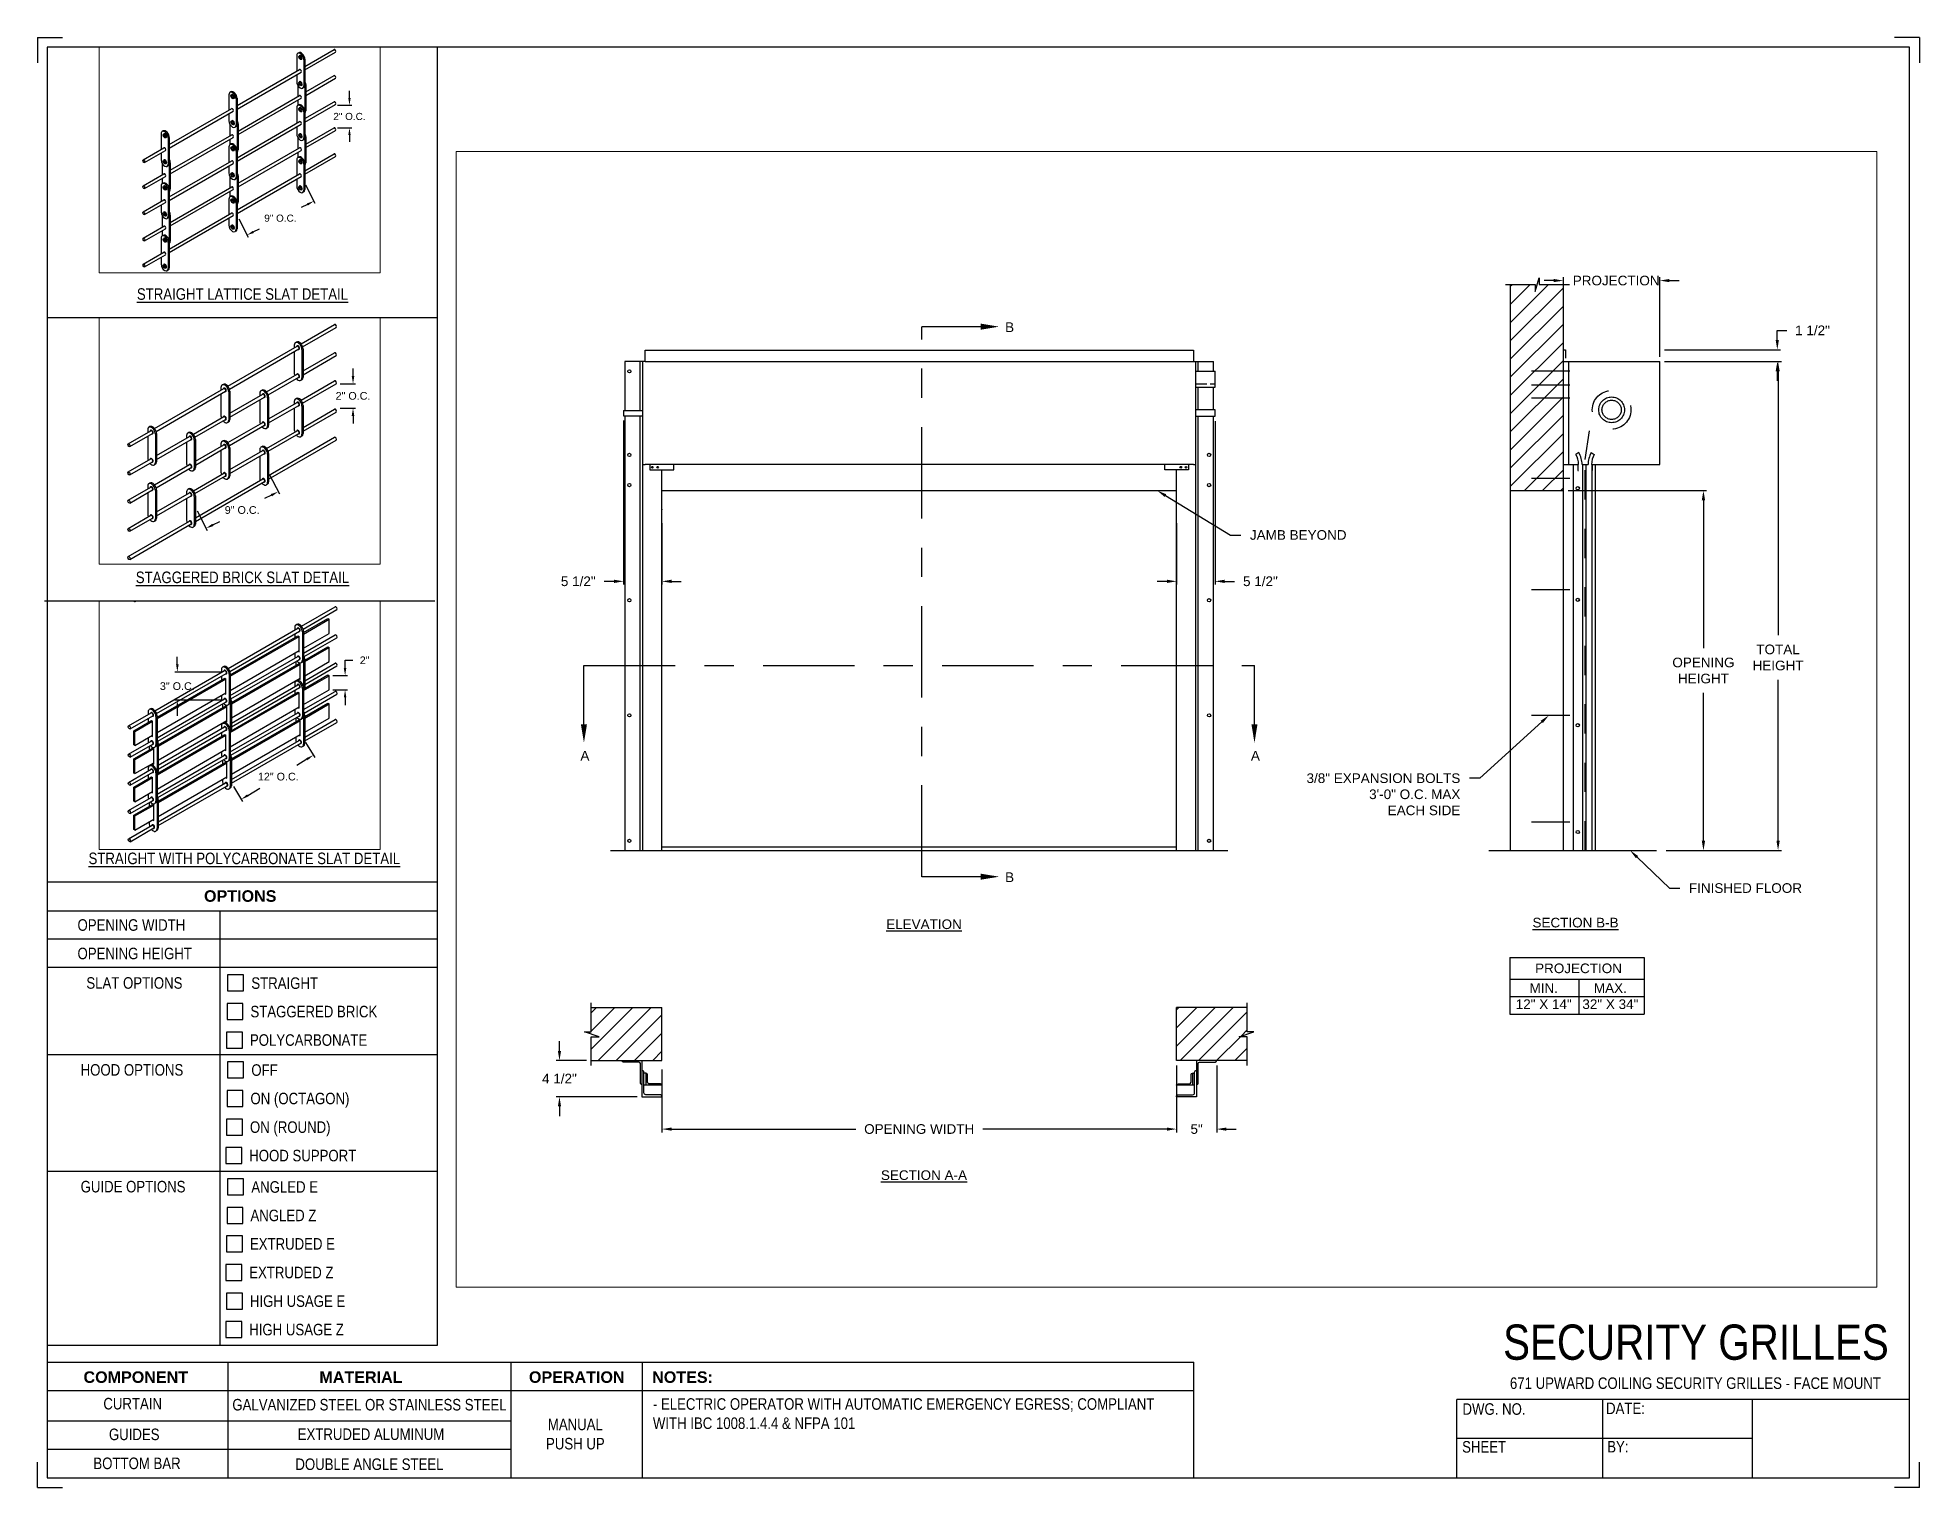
# Paper-space layout '671 PUSH UP' of a CAD drawing. Header units: inches. Extents: x 0.1 to 10.9, y 0.1 to 8.4.
# The model-space entities are those that its viewports show. They can reach past a viewport. Long polylines and large blocks are cut down to what shows.
import ezdxf
from ezdxf import colors
from ezdxf.entities.mleader import LeaderData, LeaderLine
from ezdxf.math import Vec2, Vec3

# ---------------------------------------------------------------- set-up
doc = ezdxf.new("R2010")
doc.units = ezdxf.units.IN
doc.header["$LTSCALE"] = 0.25
doc.header["$MEASUREMENT"] = 0
for name, pattern in [('CENTER', [2, 1.25, -0.25, 0.25, -0.25]), ('CENTER2', [1.125, 0.75, -0.125, 0.125, -0.125]), ('HIDDEN', [0.375, 0.25, -0.125])]:
    doc.linetypes.add(name, pattern=pattern)
for name, color, linetype in [('ANNOTATIONS', 1, 'Continuous'), ('DETAILS', 4, 'Continuous'), ('PUSH UP', 7, 'Continuous'), ('SECTION CUTS', 6, 'CENTER'), ('TITLE BLOCK', 7, 'Continuous')]:
    doc.layers.add(name, color=color, linetype=linetype)
doc.styles.add('ARIAL', font='arial.ttf', dxfattribs={"height": 0.09375})
doc.styles.add('CADdetails-DIMENSIONS', font='ARIALN.TTF', dxfattribs={"height": 2.38})
doc.styles.get("Standard").update_dxf_attribs({"font": 'romans.shx'})
doc.dimstyles.new('STANDARD$0', dxfattribs={"dimtxt": 0.09375, "dimasz": 0.09375, "dimexe": 0.03125, "dimexo": 0.046875, "dimgap": 0.09, "dimtad": 0, "dimtih": 1, "dimtoh": 1, "dimdec": 4, "dimzin": 0, "dimdsep": 46, "dimtxsty": 'ARIAL', "dimcen": 0.09, "dimadec": 0, "dimazin": 0, "dimtfac": 1, "dimtdec": 4, "dimtofl": 0, "dimtmove": 0, "dimatfit": 1, "dimfxl": 1, "dimtolj": 1, "dimtzin": 0, "dimarcsym": 0})
pattern_1 = [(45, (-16.66299, 0), (-0.08838835, 0.08838835), [])]

psp = doc.layouts.new('671 PUSH UP')

# ---------------------------------------------------------------- texts
at = {"layer": 'TITLE BLOCK', "style": 'CADdetails-DIMENSIONS'}
for s, insert, char_height, width, attachment_point in [('{\\LSTRAIGHT LATTICE SLAT DETAIL}', (1.248, 6.981), 0.06641, 1.75949, 2), ('{\\LSTAGGERED BRICK SLAT DETAIL}', (1.248, 5.348), 0.06641, 1.75949, 2), ('{\\L STRAIGHT WITH POLYCARBONATE SLAT DETAIL}', (1.248, 3.728), 0.06641, 1.94889, 2), ('{\\fArial|b1|i0|c0|p34;OPTIONS}', (1.235, 3.511), 0.06641, 1.75949, 2), ('OPENING WIDTH', (0.297, 3.344), 0.06641, 1.30693, 1), ('OPENING HEIGHT', (0.297, 3.18), 0.06641, 1.30693, 1), ('SLAT OPTIONS', (0.348, 3.01), 0.06641, 1.30693, 1), ('STRAIGHT', (1.299, 3.009), 0.0664, 1.23928, 1), ('STAGGERED BRICK', (1.294, 2.845), 0.06641, 1.53035, 1), ('POLYCARBONATE', (1.291, 2.681), 0.06641, 1.53035, 1), ('HOOD OPTIONS', (0.315, 2.509), 0.06641, 1.30693, 1), ('OFF', (1.299, 2.508), 0.0664, 1.23928, 1), ('ON (OCTAGON)', (1.294, 2.344), 0.06641, 1.53035, 1), ('ON (ROUND)', (1.291, 2.179), 0.0664, 1.53035, 1), ('HOOD SUPPORT', (1.287, 2.015), 0.06641, 1.53035, 1), ('GUIDE OPTIONS', (0.315, 1.836), 0.06641, 1.30693, 1), ('ANGLED E', (1.299, 1.834), 0.0664, 1.23928, 1), ('ANGLED Z', (1.294, 1.67), 0.0664, 1.53035, 1), ('EXTRUDED E', (1.291, 1.506), 0.0664, 1.53035, 1), ('EXTRUDED Z', (1.287, 1.341), 0.0664, 1.53035, 1), ('HIGH USAGE E', (1.291, 1.176), 0.06641, 1.53035, 1), ('HIGH USAGE Z', (1.287, 1.012), 0.06641, 1.53035, 1), ('\\A1;\\pxqc;SECURITY GRILLES', (10.979, 1.008), 0.20312, 2.70386, 3), ('{\\fArial|b1|i0|c0|p34;COMPONENT}', (0.633, 0.738), 0.06641, 1.75949, 2), ('{\\fArial|b1|i0|c0|p34;MATERIAL}', (1.931, 0.738), 0.06641, 1.75949, 2), ('{\\fArial|b1|i0|c0|p34;OPERATION}', (3.175, 0.738), 0.06641, 1.75949, 2), ('{\\fArial|b1|i0|c0|p34;NOTES:}', (3.785, 0.738), 0.06641, 1.75949, 2), ('671 UPWARD COILING SECURITY GRILLES - FACE MOUNT', (9.624, 0.703), 0.06641, 2.79915, 2), ('CURTAIN', (0.615, 0.585), 0.0664, 1.75949, 2), ('GALVANIZED STEEL OR STAINLESS STEEL', (1.98, 0.579), 0.06641, 1.75949, 2), ('\\pxql,t2;- ELECTRIC OPERATOR WITH AUTOMATIC EMERGENCY EGRESS; COMPLIANT WITH IBC 1008.1.4.4 & NFPA 101', (5.111, 0.583), 0.066406, 2.9937, 2), ('DWG. NO.', (8.463, 0.554), 0.0664, 1.75949, 2), ('DATE:', (9.221, 0.558), 0.0664, 1.75949, 2), ('\\pxqc;\\PMANUAL PUSH UP', (3.167, 0.576), 0.06641, 0.40286, 2), ('GUIDES', (0.624, 0.408), 0.0664, 1.75949, 2), ('EXTRUDED ALUMINUM', (1.989, 0.409), 0.06641, 1.75949, 2), ('SHEET', (8.406, 0.336), 0.0664, 1.75949, 2), ('BY:', (9.177, 0.337), 0.0664, 1.75949, 2), ('BOTTOM BAR', (0.64, 0.241), 0.0664, 1.75949, 2), ('DOUBLE ANGLE STEEL ', (1.98, 0.236), 0.06641, 1.75949, 2)]:
    psp.add_mtext(s, dxfattribs=dict(at, insert=insert, char_height=char_height, width=width, attachment_point=attachment_point))

msp = doc.modelspace()

# ---------------------------------------------------------------- texts
at = {"layer": 'ANNOTATIONS', "char_height": 0.09375, "attachment_point": 2, "style": 'ARIAL'}
for s, insert, width in [('{\\LELEVATION}', (179.58646, 257.91717), 3.0834986), ('{\\LSECTION B-B}', (185.91787, 257.93313), 1.3823677), ('{\\LSECTION A-A}', (179.58646, 255.47934), 1.3823677)]:
    msp.add_mtext(s, dxfattribs=dict(at, insert=insert, width=width))
for s, width, insert in [('PROJECTION ', 1.7594917, (185.94716, 257.48881)), ('MIN.\\P12" X 14" ', 0.6711642, (185.60904, 257.29681)), ('MAX.\\P32" X 34"', 0.6567117, (186.25647, 257.29681))]:
    msp.add_mtext_dynamic_manual_height_columns(s, width=width, gutter_width=1.36268, heights=[0], dxfattribs=dict(at, insert=insert))
at = {"layer": 'SECTION CUTS', "style": 'ARIAL'}
for s, p in [('B', (180.37497, 263.62476)), ('A', (176.24765, 259.46065)), ('A', (182.7636, 259.46065)), ('B', (180.37497, 258.28055))]:
    msp.add_text(s, height=0.09375, dxfattribs=at).set_placement(p)

# ---------------------------------------------------------------- blocks, each defined once
blk = doc.blocks.new('*D1')
at = {"layer": 'ANNOTATIONS', "color": 0, "lineweight": -2, "transparency": 16777216}
for p, q in [((176.668, 262.764), (176.668, 261.171)), ((177.04, 261.768), (177.04, 261.171)), ((176.574, 261.202), (176.48, 261.202)), ((177.134, 261.202), (177.228, 261.202))]:
    blk.add_line(p, q, dxfattribs=at)
at = {"layer": 'ANNOTATIONS', "color": 0, "transparency": 16777216}
for points in [[(176.574, 261.218), (176.574, 261.186), (176.668, 261.202)], [(177.134, 261.218), (177.134, 261.186), (177.04, 261.202)]]:
    blk.add_solid(points, dxfattribs=at)
at = {"layer": 'defpoints', "color": 0, "transparency": 16777216}
for p in [(176.668, 262.811), (177.04, 261.815), (176.668, 261.202)]:
    blk.add_point(p, dxfattribs=at)
at = {"layer": 'ANNOTATIONS', "color": 0, "transparency": 16777216, "insert": (176.227, 261.202), "char_height": 0.0938, "attachment_point": 5, "style": 'ARIAL'}
blk.add_mtext('\\A1;5 1/2"', dxfattribs=at)
blk = doc.blocks.new('*D2')
at = {"layer": 'ANNOTATIONS', "color": 0, "lineweight": -2, "transparency": 16777216}
for p, q in [((182.415, 262.759), (182.415, 261.171)), ((182.04, 261.768), (182.04, 261.171)), ((181.947, 261.202), (181.853, 261.202)), ((182.509, 261.202), (182.603, 261.202))]:
    blk.add_line(p, q, dxfattribs=at)
at = {"layer": 'ANNOTATIONS', "color": 0, "transparency": 16777216}
for points in [[(181.947, 261.218), (181.947, 261.186), (182.04, 261.202)], [(182.509, 261.218), (182.509, 261.186), (182.415, 261.202)]]:
    blk.add_solid(points, dxfattribs=at)
at = {"layer": 'defpoints', "color": 0, "transparency": 16777216}
for p in [(182.415, 262.806), (182.04, 261.815), (182.04, 261.202)]:
    blk.add_point(p, dxfattribs=at)
at = {"layer": 'ANNOTATIONS', "color": 0, "transparency": 16777216, "insert": (182.856, 261.202), "char_height": 0.0938, "attachment_point": 5, "style": 'ARIAL'}
blk.add_mtext('\\A1;5 1/2"', dxfattribs=at)
blk = doc.blocks.new('*D3')
at = {"layer": 'ANNOTATIONS', "color": 0, "lineweight": -2, "transparency": 16777216}
for p, q in [((176.044, 256.639), (176.044, 256.733)), ((176.306, 256.546), (176.013, 256.546)), ((176.798, 256.194), (176.013, 256.194)), ((176.044, 256.1), (176.044, 256.006))]:
    blk.add_line(p, q, dxfattribs=at)
at = {"layer": 'ANNOTATIONS', "color": 0, "transparency": 16777216}
for points in [[(176.029, 256.639), (176.06, 256.639), (176.044, 256.546)], [(176.029, 256.1), (176.06, 256.1), (176.044, 256.194)]]:
    blk.add_solid(points, dxfattribs=at)
at = {"layer": 'defpoints', "color": 0, "transparency": 16777216}
for p in [(176.353, 256.546), (176.044, 256.194), (176.845, 256.194)]:
    blk.add_point(p, dxfattribs=at)
at = {"layer": 'ANNOTATIONS', "color": 0, "transparency": 16777216, "insert": (176.044, 256.37), "char_height": 0.0938, "attachment_point": 5, "style": 'ARIAL'}
blk.add_mtext('\\A1;4 1/2"', dxfattribs=at)
blk = doc.blocks.new('*D4')
at = {"layer": 'ANNOTATIONS', "color": 0, "lineweight": -2, "transparency": 16777216}
for p, q in [((182.04, 256.499), (182.04, 255.848)), ((182.431, 256.499), (182.431, 255.848)), ((181.947, 255.88), (181.853, 255.88)), ((182.525, 255.88), (182.619, 255.88))]:
    blk.add_line(p, q, dxfattribs=at)
at = {"layer": 'ANNOTATIONS', "color": 0, "transparency": 16777216}
for points in [[(181.947, 255.895), (181.947, 255.864), (182.04, 255.88)], [(182.525, 255.895), (182.525, 255.864), (182.431, 255.88)]]:
    blk.add_solid(points, dxfattribs=at)
at = {"layer": 'defpoints', "color": 0, "transparency": 16777216}
for p in [(182.04, 256.546), (182.431, 256.546), (182.431, 255.88)]:
    blk.add_point(p, dxfattribs=at)
at = {"layer": 'ANNOTATIONS', "color": 0, "transparency": 16777216, "insert": (182.236, 255.88), "char_height": 0.0938, "attachment_point": 5, "style": 'ARIAL'}
blk.add_mtext('\\A1;5"', dxfattribs=at)
blk = doc.blocks.new('*D5')
at = {"layer": 'ANNOTATIONS', "color": 0, "lineweight": -2, "transparency": 16777216}
for p, q in [((185.706, 264.124), (185.612, 264.124)), ((185.8, 263.499), (185.8, 264.156)), ((186.737, 263.384), (186.737, 264.156)), ((186.831, 264.124), (186.925, 264.124))]:
    blk.add_line(p, q, dxfattribs=at)
at = {"layer": 'ANNOTATIONS', "color": 0, "transparency": 16777216}
for points in [[(185.706, 264.14), (185.706, 264.109), (185.8, 264.124)], [(186.831, 264.14), (186.831, 264.109), (186.737, 264.124)]]:
    blk.add_solid(points, dxfattribs=at)
at = {"layer": 'defpoints', "color": 0, "transparency": 16777216}
for p in [(186.737, 264.124), (185.8, 263.452), (186.737, 263.337)]:
    blk.add_point(p, dxfattribs=at)
at = {"layer": 'ANNOTATIONS', "color": 0, "transparency": 16777216, "insert": (186.313, 264.124), "char_height": 0.09375, "attachment_point": 5, "style": 'ARIAL'}
blk.add_mtext('\\A1;PROJECTION', dxfattribs=at)
blk = doc.blocks.new('*D6')
at = {"layer": 'ANNOTATIONS', "color": 0, "lineweight": -2, "transparency": 16777216}
for p, q in [((187.879, 263.546), (187.879, 263.64)), ((187.879, 263.64), (187.972, 263.64)), ((186.784, 263.452), (187.91, 263.452)), ((186.784, 263.337), (187.91, 263.337)), ((187.879, 263.243), (187.879, 263.15))]:
    blk.add_line(p, q, dxfattribs=at)
at = {"layer": 'ANNOTATIONS', "color": 0, "transparency": 16777216}
for points in [[(187.863, 263.546), (187.894, 263.546), (187.879, 263.452)], [(187.863, 263.243), (187.894, 263.243), (187.879, 263.337)]]:
    blk.add_solid(points, dxfattribs=at)
at = {"layer": 'defpoints', "color": 0, "transparency": 16777216}
for p in [(186.737, 263.452), (186.737, 263.337), (187.879, 263.452)]:
    blk.add_point(p, dxfattribs=at)
at = {"layer": 'ANNOTATIONS', "color": 0, "transparency": 16777216, "insert": (188.221, 263.64), "char_height": 0.0938, "attachment_point": 5, "style": 'ARIAL'}
blk.add_mtext('\\A1;1 1/2"', dxfattribs=at)
blk = doc.blocks.new('*D7')
at = {"layer": 'ANNOTATIONS', "color": 0, "lineweight": -2, "transparency": 16777216}
for p, q in [((185.847, 262.084), (187.192, 262.084)), ((187.161, 261.99), (187.161, 260.553)), ((187.161, 258.681), (187.161, 260.118)), ((186.8, 258.587), (187.192, 258.587))]:
    blk.add_line(p, q, dxfattribs=at)
at = {"layer": 'ANNOTATIONS', "color": 0, "transparency": 16777216}
for points in [[(187.145, 261.99), (187.177, 261.99), (187.161, 262.084)], [(187.145, 258.681), (187.177, 258.681), (187.161, 258.587)]]:
    blk.add_solid(points, dxfattribs=at)
at = {"layer": 'defpoints', "color": 0, "transparency": 16777216}
for p in [(185.8, 262.084), (187.161, 262.084), (186.753, 258.587)]:
    blk.add_point(p, dxfattribs=at)
at = {"layer": 'ANNOTATIONS', "color": 0, "transparency": 16777216, "insert": (187.161, 260.335), "char_height": 0.09375, "attachment_point": 5, "style": 'ARIAL'}
blk.add_mtext('\\A1;OPENING \\PHEIGHT', dxfattribs=at)
blk = doc.blocks.new('*D8')
at = {"layer": 'ANNOTATIONS', "color": 0, "lineweight": -2, "transparency": 16777216}
for p, q in [((186.784, 263.337), (187.918, 263.337)), ((187.886, 263.243), (187.886, 260.68)), ((187.886, 258.681), (187.886, 260.245)), ((186.8, 258.587), (187.918, 258.587))]:
    blk.add_line(p, q, dxfattribs=at)
at = {"layer": 'ANNOTATIONS', "color": 0, "transparency": 16777216}
for points in [[(187.871, 263.243), (187.902, 263.243), (187.886, 263.337)], [(187.871, 258.681), (187.902, 258.681), (187.886, 258.587)]]:
    blk.add_solid(points, dxfattribs=at)
at = {"layer": 'defpoints', "color": 0, "transparency": 16777216}
for p in [(186.737, 263.337), (186.753, 258.587), (187.886, 258.587)]:
    blk.add_point(p, dxfattribs=at)
at = {"layer": 'ANNOTATIONS', "color": 0, "transparency": 16777216, "insert": (187.886, 260.462), "char_height": 0.0938, "attachment_point": 5, "style": 'ARIAL'}
blk.add_mtext('\\A1;TOTAL\\PHEIGHT', dxfattribs=at)
blk = doc.blocks.new('*D9')
at = {"layer": 'ANNOTATIONS', "color": 0, "lineweight": -2, "transparency": 16777216}
for p, q in [((177.04, 256.46), (177.04, 255.848)), ((177.134, 255.88), (178.924, 255.88)), ((181.947, 255.88), (180.157, 255.88)), ((182.04, 255.926), (182.04, 255.911))]:
    blk.add_line(p, q, dxfattribs=at)
at = {"layer": 'ANNOTATIONS', "color": 0, "transparency": 16777216}
for points in [[(177.134, 255.895), (177.134, 255.864), (177.04, 255.88)], [(181.947, 255.895), (181.947, 255.864), (182.04, 255.88)]]:
    blk.add_solid(points, dxfattribs=at)
at = {"layer": 'defpoints', "color": 0, "transparency": 16777216}
for p in [(177.04, 256.507), (182.04, 255.88), (182.04, 255.88)]:
    blk.add_point(p, dxfattribs=at)
at = {"layer": 'ANNOTATIONS', "color": 0, "transparency": 16777216, "insert": (179.54, 255.88), "char_height": 0.09375, "attachment_point": 5, "style": 'ARIAL'}
blk.add_mtext('\\A1;OPENING WIDTH', dxfattribs=at)
blk = doc.blocks.new('*D72')
at = {"layer": 'ANNOTATIONS', "color": 0, "lineweight": -2, "transparency": 16777216}
for p, q in [((172.534, 260.909), (172.658, 260.666)), ((172.56, 260.651), (172.476, 260.609)), ((171.655, 260.461), (171.778, 260.219)), ((171.847, 260.289), (171.931, 260.332))]:
    blk.add_line(p, q, dxfattribs=at)
at = {"layer": 'ANNOTATIONS', "color": 0, "transparency": 16777216}
for points in [[(172.553, 260.665), (172.567, 260.637), (172.643, 260.694)], [(171.84, 260.303), (171.854, 260.275), (171.764, 260.247)]]:
    blk.add_solid(points, dxfattribs=at)
at = {"layer": 'defpoints', "color": 0, "transparency": 16777216}
for p in [(172.513, 260.95), (172.643, 260.694), (171.633, 260.503)]:
    blk.add_point(p, dxfattribs=at)
at = {"layer": 'ANNOTATIONS', "color": 0, "transparency": 16777216, "insert": (172.204, 260.47), "char_height": 0.09375, "attachment_point": 5, "style": 'ARIAL'}
blk.add_mtext('\\A1;9" O.C.', dxfattribs=at)
blk = doc.blocks.new('*D73')
at = {"layer": 'ANNOTATIONS', "color": 0, "lineweight": -2, "transparency": 16777216}
for p, q in [((173.114, 262.052), (173.114, 262.146)), ((172.958, 261.958), (173.146, 261.958)), ((172.958, 261.661), (173.146, 261.661)), ((173.114, 261.567), (173.114, 261.474))]:
    blk.add_line(p, q, dxfattribs=at)
at = {"layer": 'ANNOTATIONS', "color": 0, "transparency": 16777216}
for points in [[(173.099, 262.052), (173.13, 262.052), (173.114, 261.958)], [(173.099, 261.567), (173.13, 261.567), (173.114, 261.661)]]:
    blk.add_solid(points, dxfattribs=at)
at = {"layer": 'defpoints', "color": 0, "transparency": 16777216}
for p in [(172.911, 261.958), (173.114, 261.958), (172.911, 261.661)]:
    blk.add_point(p, dxfattribs=at)
at = {"layer": 'ANNOTATIONS', "color": 0, "transparency": 16777216, "insert": (173.114, 261.81), "char_height": 0.09375, "attachment_point": 5, "style": 'ARIAL'}
blk.add_mtext('\\A1;2" O.C.', dxfattribs=at)
blk = doc.blocks.new('*D90')
at = {"layer": 'ANNOTATIONS', "color": 0, "lineweight": -2, "transparency": 16777216}
for p, q in [((172.243, 257.781), (172.367, 257.539)), ((172.269, 257.524), (172.185, 257.482)), ((171.364, 257.334), (171.487, 257.092)), ((171.556, 257.162), (171.64, 257.205))]:
    blk.add_line(p, q, dxfattribs=at)
at = {"layer": 'ANNOTATIONS', "color": 0, "transparency": 16777216}
for points in [[(172.262, 257.538), (172.276, 257.51), (172.352, 257.567)], [(171.549, 257.176), (171.563, 257.148), (171.473, 257.12)]]:
    blk.add_solid(points, dxfattribs=at)
at = {"layer": 'defpoints', "color": 0, "transparency": 16777216}
for p in [(172.222, 257.823), (172.352, 257.567), (171.342, 257.376)]:
    blk.add_point(p, dxfattribs=at)
at = {"layer": 'ANNOTATIONS', "color": 0, "transparency": 16777216, "insert": (171.913, 257.343), "char_height": 0.09375, "attachment_point": 5, "style": 'ARIAL'}
blk.add_mtext('\\A1;9" O.C.', dxfattribs=at)
blk = doc.blocks.new('*D91')
at = {"layer": 'ANNOTATIONS', "color": 0, "lineweight": -2, "transparency": 16777216}
for p, q in [((173.264, 258.976), (173.264, 259.07)), ((173.108, 258.882), (173.295, 258.882)), ((173.108, 258.585), (173.295, 258.585)), ((173.264, 258.491), (173.264, 258.398))]:
    blk.add_line(p, q, dxfattribs=at)
at = {"layer": 'ANNOTATIONS', "color": 0, "transparency": 16777216}
for points in [[(173.248, 258.976), (173.28, 258.976), (173.264, 258.882)], [(173.248, 258.491), (173.28, 258.491), (173.264, 258.585)]]:
    blk.add_solid(points, dxfattribs=at)
at = {"layer": 'defpoints', "color": 0, "transparency": 16777216}
for p in [(173.061, 258.882), (173.264, 258.882), (173.061, 258.585)]:
    blk.add_point(p, dxfattribs=at)
at = {"layer": 'ANNOTATIONS', "color": 0, "transparency": 16777216, "insert": (173.264, 258.734), "char_height": 0.09375, "attachment_point": 5, "style": 'ARIAL'}
blk.add_mtext('\\A1;2" O.C.', dxfattribs=at)
blk = doc.blocks.new('*D119')
at = {"layer": 'ANNOTATIONS', "color": 0, "lineweight": -2, "transparency": 16777216}
for p, q in [((172.622, 255.026), (172.734, 254.843)), ((172.638, 254.821), (172.516, 254.746)), ((171.742, 254.487), (171.855, 254.304)), ((171.918, 254.38), (172.064, 254.469))]:
    blk.add_line(p, q, dxfattribs=at)
at = {"layer": 'ANNOTATIONS', "color": 0, "transparency": 16777216}
for points in [[(172.63, 254.834), (172.646, 254.808), (172.718, 254.87)], [(171.91, 254.393), (171.926, 254.367), (171.838, 254.331)]]:
    blk.add_solid(points, dxfattribs=at)
at = {"layer": 'defpoints', "color": 0, "transparency": 16777216}
for p in [(172.598, 255.066), (172.718, 254.87), (171.718, 254.527)]:
    blk.add_point(p, dxfattribs=at)
at = {"layer": 'ANNOTATIONS', "color": 0, "transparency": 16777216, "insert": (172.29, 254.608), "char_height": 0.09375, "attachment_point": 5, "style": 'ARIAL'}
blk.add_mtext('\\A1;12" O.C.', dxfattribs=at)
blk = doc.blocks.new('*D120')
at = {"layer": 'ANNOTATIONS', "color": 0, "lineweight": -2, "transparency": 16777216}
for p, q in [((173.104, 255.932), (173.104, 256.026)), ((173.104, 256.026), (173.198, 256.026)), ((172.956, 255.839), (173.135, 255.839)), ((172.956, 255.667), (173.135, 255.667)), ((173.104, 255.573), (173.104, 255.479))]:
    blk.add_line(p, q, dxfattribs=at)
at = {"layer": 'ANNOTATIONS', "color": 0, "transparency": 16777216}
for points in [[(173.088, 255.932), (173.119, 255.932), (173.104, 255.839)], [(173.088, 255.573), (173.119, 255.573), (173.104, 255.667)]]:
    blk.add_solid(points, dxfattribs=at)
at = {"layer": 'defpoints', "color": 0, "transparency": 16777216}
for p in [(172.909, 255.839), (173.104, 255.839), (172.909, 255.667)]:
    blk.add_point(p, dxfattribs=at)
at = {"layer": 'ANNOTATIONS', "color": 0, "transparency": 16777216, "insert": (173.342, 256.026), "char_height": 0.0938, "attachment_point": 5, "style": 'ARIAL'}
blk.add_mtext('\\A1;2"', dxfattribs=at)
blk = doc.blocks.new('*D118')
at = {"layer": 'ANNOTATIONS', "color": 0, "lineweight": -2, "transparency": 16777216}
for p, q in [((171.059, 255.976), (171.059, 256.07)), ((171.614, 255.883), (171.028, 255.883)), ((171.614, 255.539), (171.028, 255.539)), ((171.059, 255.445), (171.059, 255.351))]:
    blk.add_line(p, q, dxfattribs=at)
at = {"layer": 'ANNOTATIONS', "color": 0, "transparency": 16777216}
for points in [[(171.044, 255.976), (171.075, 255.976), (171.059, 255.883)], [(171.044, 255.445), (171.075, 255.445), (171.059, 255.539)]]:
    blk.add_solid(points, dxfattribs=at)
at = {"layer": 'defpoints', "color": 0, "transparency": 16777216}
for p in [(171.661, 255.883), (171.059, 255.539), (171.661, 255.539)]:
    blk.add_point(p, dxfattribs=at)
at = {"layer": 'ANNOTATIONS', "color": 0, "transparency": 16777216, "insert": (171.059, 255.711), "char_height": 0.09375, "attachment_point": 5, "style": 'ARIAL'}
blk.add_mtext('\\A1;3" O.C.', dxfattribs=at)

# ---------------------------------------------------------------- dimensions: what is measured, and where the dimension line sits
at = {"layer": 'ANNOTATIONS'}
for base, p1, p2, text, picture, middle in [((186.73738, 264.1244), (185.79988, 263.45213), (186.73738, 263.33708), 'PROJECTION', '*D5', (186.31269, 264.1244)), ((182.4312, 255.87951), (182.04044, 256.54561), (182.4312, 256.54561), '5"', '*D4', (182.23582, 255.87951))]:
    dim = msp.add_linear_dim(base=base, p1=p1, p2=p2, text=text, dimstyle='STANDARD$0', dxfattribs=at)
    dim.commit()
    dim.dimension.update_dxf_attribs({"geometry": picture, "text_midpoint": middle, "dimtype": 160})
for base, p1, p2, text, picture, middle in [((187.87864, 263.45213), (186.73738, 263.33708), (186.73738, 263.45213), '1 1/2"', '*D6', (188.22108, 263.63963)), ((173.11448, 261.95826), (172.91134, 261.66102), (172.91134, 261.95826), '2" O.C.', '*D73', (173.11448, 261.80964)), ((187.16095, 262.08372), (186.75301, 258.58708), (185.79988, 262.08372), 'OPENING \\PHEIGHT', '*D7', (187.16095, 260.3354)), ((173.26391, 258.88232), (173.06078, 258.58508), (173.06078, 258.88232), '2" O.C.', '*D91', (173.26391, 258.7337)), ((171.05938, 255.53885), (171.66084, 255.8826), (171.66084, 255.53885), '3" O.C.', '*D118', (171.05938, 255.71073))]:
    dim = msp.add_linear_dim(base=base, p1=p1, p2=p2, angle=90, text=text, dimstyle='STANDARD$0', dxfattribs=at)
    dim.commit()
    dim.dimension.update_dxf_attribs({"geometry": picture, "text_midpoint": middle})
for base, p1, p2, angle, text, picture, middle, dimtype in [((187.88645, 258.58708), (186.73738, 263.33708), (186.75301, 258.58708), 90, 'TOTAL\\PHEIGHT', '*D8', (187.88645, 260.46208), 160), ((176.66773, 261.20188), (177.04044, 261.81526), (176.66773, 262.81113), 180, '5 1/2"', '*D1', (176.22713, 261.20188), 160), ((182.04044, 261.20188), (182.41544, 262.80583), (182.04044, 261.81521), 180, '5 1/2"', '*D2', (182.85604, 261.20188), 160), ((176.04449, 256.19393), (176.35294, 256.54561), (176.84506, 256.19393), 90, '4 1/2"', '*D3', (176.04449, 256.36977), 160), ((172.71789, 254.86985), (171.71801, 254.52717), (172.59762, 255.06614), 31.49751, '12" O.C.', '*D119', (172.28974, 254.6075), 161)]:
    dim = msp.add_linear_dim(base=base, p1=p1, p2=p2, angle=angle, text=text, dimstyle='STANDARD$0', dxfattribs=at)
    dim.commit()
    dim.dimension.update_dxf_attribs({"geometry": picture, "text_midpoint": middle, "dimtype": dimtype})
for p1, p2, distance, text, picture, middle in [((171.63343, 260.5032), (172.51304, 260.9503), -0.28764, '9" O.C.', '*D72', (172.20356, 260.47034)), ((171.34242, 257.37607), (172.22203, 257.82317), -0.28764, '9" O.C.', '*D90', (171.91256, 257.34321)), ((172.9091, 255.66653), (172.9091, 255.8387), -0.19474, '2"', '*D120', (173.34226, 256.0262))]:
    dim = msp.add_aligned_dim(p1=p1, p2=p2, distance=distance, text=text, dimstyle='STANDARD$0', dxfattribs=at)
    dim.commit()
    dim.dimension.update_dxf_attribs({"geometry": picture, "text_midpoint": middle})
dim = msp.add_linear_dim(base=(182.04044, 255.87951), p1=(177.04044, 256.50655), p2=(182.04044, 255.87951), text='OPENING WIDTH', dimstyle='STANDARD$0', dxfattribs=at)
dim.commit()
dim.dimension.update_dxf_attribs({"geometry": '*D9', "text_midpoint": (179.54044, 255.87951)})

# ---------------------------------------------------------------- hatches: boundary and pattern name
at = {"layer": 'PUSH UP', "linetype": 'Continuous'}
h = msp.add_hatch(dxfattribs=at)
h.set_pattern_fill('ANSI31', color=256, style=0)
h.set_pattern_definition([(45, (-16.02855, 0), (-0.088388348, 0.088388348), [])])
h.paths.add_polyline_path([(185.79988, 263.35085), (185.79988, 264.08544), (185.56339, 264.08544), (185.56339, 264.1501), (185.52498, 264.01674), (185.52498, 264.08544), (185.28426, 264.08544), (185.28426, 263.53514)])
h.paths.add_polyline_path([(185.28426, 263.53514), (185.28426, 262.08372), (185.79988, 262.08372), (185.79988, 263.33708), (185.79988, 263.35085)])
at = {"layer": 'PUSH UP'}
h = msp.add_hatch(dxfattribs=at)
h.set_pattern_fill('ANSI31', color=256, style=0)
h.set_pattern_definition(pattern_1)
h.paths.add_polyline_path([(177.04044, 257.06124), (176.35294, 257.06124), (176.35294, 256.82404), (176.28883, 256.82404), (176.4309, 256.77713), (176.35294, 256.77713), (176.35294, 256.54561), (177.04044, 256.54561), (177.04044, 256.70811)])
h = msp.add_hatch(dxfattribs=at)
h.set_pattern_fill('ANSI31', color=256, style=0)
h.set_pattern_definition(pattern_1)
h.paths.add_polyline_path([(182.79204, 256.82404), (182.72794, 256.82404), (182.72794, 257.06124), (182.04044, 257.06124), (182.04044, 256.54561), (182.05861, 256.54561), (182.72794, 256.54561), (182.72794, 256.77713), (182.64997, 256.77713)])

# ---------------------------------------------------------------- linework, layer by layer
at = {"layer": 'ANNOTATIONS'}
for p, q in [((185.27847, 257.54824), (185.27847, 256.99687)), ((185.27847, 257.54824), (186.58624, 257.54824)), ((186.58624, 257.54824), (186.58624, 256.99687)), ((185.27847, 257.33677), (186.58624, 257.33677)), ((185.95132, 257.33677), (185.95132, 256.99687)), ((185.27847, 257.16682), (186.58624, 257.16682)), ((185.27847, 256.99687), (186.58624, 256.99687))]:
    msp.add_line(p, q, dxfattribs=at)
at = {"layer": 'DETAILS'}
for p, q in [((172.41904, 262.61218), (172.41904, 262.40804)), ((172.44629, 262.65039), (172.43281, 262.64261)), ((172.45815, 262.61331), (172.45183, 262.60966)), ((172.52652, 262.47009), (172.91134, 262.69227)), ((172.52652, 262.42328), (172.93162, 262.65716)), ((171.63343, 261.95447), (172.4559, 262.42932)), ((172.48657, 262.5641), (172.48025, 262.56045)), ((172.51304, 262.55792), (172.51304, 262.21417)), ((172.52652, 262.5657), (172.52652, 262.22195)), ((171.63343, 261.90765), (172.47618, 262.39421)), ((172.41904, 262.36123), (172.41904, 262.26843)), ((172.43252, 262.22261), (172.43252, 262.07207)), ((172.45815, 262.26956), (172.45183, 262.26591)), ((172.48657, 262.22035), (172.48025, 262.2167)), ((172.53994, 262.13409), (172.91134, 262.34852)), ((172.53994, 262.08728), (172.93162, 262.31341)), ((172.53994, 262.2297), (172.53994, 261.88595)), ((171.52595, 262.09656), (171.52595, 261.89242)), ((171.5532, 262.13477), (171.53972, 262.12699)), ((171.56507, 262.09768), (171.55875, 262.09403)), ((171.59348, 262.04847), (171.58716, 262.04482)), ((171.61995, 262.04229), (171.61995, 261.69854)), ((171.63343, 262.05007), (171.63343, 261.70632)), ((171.64686, 261.61847), (172.4559, 262.08557)), ((171.64686, 261.57165), (172.47618, 262.05046)), ((172.51275, 262.19152), (172.49927, 262.18374)), ((172.52646, 262.21943), (172.52646, 261.88108)), ((170.74034, 261.43884), (171.56282, 261.9137)), ((170.74034, 261.39203), (171.58309, 261.87859)), ((172.41904, 261.92498), (172.41904, 261.72084)), ((172.43252, 262.02526), (172.43252, 261.95524)), ((172.44629, 261.96319), (172.43281, 261.95541)), ((172.45815, 261.9261), (172.45183, 261.92246)), ((172.48657, 261.8769), (172.48025, 261.87325)), ((172.51304, 261.87072), (172.51304, 261.52697)), ((172.52652, 261.78289), (172.91134, 262.00507)), ((172.52652, 261.73608), (172.93162, 261.96996)), ((172.52652, 261.8785), (172.52652, 261.53475)), ((171.52595, 261.8456), (171.52595, 261.75281)), ((171.53943, 261.70699), (171.53943, 261.55645)), ((171.56507, 261.75393), (171.55875, 261.75028)), ((171.59348, 261.70472), (171.58716, 261.70107)), ((171.61966, 261.6759), (171.60618, 261.66812)), ((171.63338, 261.7038), (171.63338, 261.36546)), ((171.63343, 261.26727), (172.4559, 261.74212)), ((171.63343, 261.22045), (172.47618, 261.70701)), ((171.64686, 261.71408), (171.64686, 261.37033)), ((172.41904, 261.67403), (172.41904, 261.58123)), ((170.63287, 261.58093), (170.63287, 261.37679)), ((170.66011, 261.61914), (170.64663, 261.61136)), ((170.67198, 261.58206), (170.66566, 261.57841)), ((170.70039, 261.53285), (170.69407, 261.5292)), ((170.72686, 261.52667), (170.72686, 261.18292)), ((170.74034, 261.53445), (170.74034, 261.1907)), ((170.75377, 261.10284), (171.56282, 261.56995)), ((170.75377, 261.05603), (171.58309, 261.53484)), ((171.53943, 261.50963), (171.53943, 261.43962)), ((172.43252, 261.53511), (172.43252, 261.38457)), ((172.45815, 261.58235), (172.45183, 261.57871)), ((172.48657, 261.53315), (172.48025, 261.5295)), ((172.51275, 261.50432), (172.49927, 261.49654)), ((172.52646, 261.53193), (172.52646, 261.19358)), ((172.53994, 261.44659), (172.91134, 261.66102)), ((172.53994, 261.39978), (172.93162, 261.62591)), ((172.53994, 261.5422), (172.53994, 261.19845)), ((170.39446, 261.23915), (170.66973, 261.39807)), ((170.41473, 261.20403), (170.69, 261.36296)), ((170.63287, 261.32998), (170.63287, 261.23718)), ((171.52595, 261.40936), (171.52595, 261.20522)), ((171.5532, 261.44757), (171.53972, 261.43979)), ((171.56507, 261.41048), (171.55875, 261.40683)), ((171.59348, 261.36127), (171.58716, 261.35762)), ((171.61995, 261.35509), (171.61995, 261.01134)), ((171.63343, 261.36287), (171.63343, 261.01912)), ((171.64686, 260.93097), (172.4559, 261.39807)), ((171.64686, 260.88415), (172.47618, 261.36296)), ((172.43252, 261.33776), (172.43252, 261.26774)), ((172.52652, 261.09509), (172.91134, 261.31727)), ((170.64634, 261.19136), (170.64634, 261.04082)), ((170.67198, 261.23831), (170.66566, 261.23466)), ((170.70039, 261.1891), (170.69407, 261.18545)), ((170.72657, 261.16027), (170.71309, 261.15249)), ((170.74029, 261.18818), (170.74029, 260.84983)), ((170.74034, 260.75164), (171.56282, 261.2265)), ((170.74034, 260.70483), (171.58309, 261.19139)), ((170.75377, 261.19845), (170.75377, 260.8547)), ((171.52595, 261.1584), (171.52595, 261.06561)), ((172.41904, 261.23718), (172.41904, 261.03304)), ((172.44629, 261.27539), (172.43281, 261.26761)), ((172.45815, 261.23831), (172.45183, 261.23466)), ((172.48657, 261.1891), (172.48025, 261.18545)), ((172.51304, 261.18292), (172.51304, 260.83917)), ((172.52652, 261.04828), (172.93162, 261.28216)), ((172.52652, 261.1907), (172.52652, 260.84695)), ((170.39446, 260.8954), (170.66973, 261.05432)), ((170.41473, 260.86028), (170.69, 261.01921)), ((170.64634, 260.99401), (170.64634, 260.92399)), ((171.53943, 261.01949), (171.53943, 260.86895)), ((171.56507, 261.06673), (171.55875, 261.06308)), ((171.59348, 261.01752), (171.58716, 261.01387)), ((171.61966, 260.9887), (171.60618, 260.98092)), ((171.63338, 261.0163), (171.63338, 260.67796)), ((171.63343, 260.57947), (172.4559, 261.05432)), ((171.63343, 260.53265), (172.47618, 261.01921)), ((171.64686, 261.02658), (171.64686, 260.68283)), ((172.41904, 260.98623), (172.41904, 260.89343)), ((170.63287, 260.89373), (170.63287, 260.68959)), ((170.66011, 260.93194), (170.64663, 260.92416)), ((170.67198, 260.89485), (170.66566, 260.89121)), ((170.70039, 260.84565), (170.69407, 260.842)), ((170.72686, 260.83947), (170.72686, 260.49572)), ((170.74034, 260.84725), (170.74034, 260.5035)), ((170.75377, 260.41534), (171.56282, 260.88245)), ((170.75377, 260.36853), (171.58309, 260.84734)), ((171.53943, 260.82213), (171.53943, 260.75212)), ((171.5532, 260.75977), (171.53972, 260.75199)), ((172.45815, 260.89456), (172.45183, 260.89091)), ((172.48657, 260.84535), (172.48025, 260.8417)), ((172.51275, 260.81652), (172.49927, 260.80874)), ((170.39446, 260.55195), (170.66973, 260.71087)), ((170.41473, 260.51683), (170.69, 260.67576)), ((170.63287, 260.64278), (170.63287, 260.54998)), ((171.52595, 260.72156), (171.52595, 260.51742)), ((171.56507, 260.72268), (171.55875, 260.71903)), ((171.59348, 260.67347), (171.58716, 260.66982)), ((171.61995, 260.66729), (171.61995, 260.32354)), ((171.63343, 260.67507), (171.63343, 260.33132)), ((170.64634, 260.50386), (170.64634, 260.35332)), ((170.67198, 260.5511), (170.66566, 260.54746)), ((170.70039, 260.5019), (170.69407, 260.49825)), ((170.72657, 260.47307), (170.71309, 260.46529)), ((170.74029, 260.50068), (170.74029, 260.16233)), ((170.74034, 260.06384), (171.56282, 260.5387)), ((170.74034, 260.01703), (171.58309, 260.50359)), ((170.75377, 260.51095), (170.75377, 260.1672)), ((171.52595, 260.4706), (171.52595, 260.37781)), ((170.39446, 260.2079), (170.66973, 260.36682)), ((170.41473, 260.17278), (170.69, 260.33171)), ((170.64634, 260.30651), (170.64634, 260.23649)), ((170.66011, 260.24414), (170.64663, 260.23636)), ((171.56507, 260.37893), (171.55875, 260.37528)), ((171.59348, 260.32972), (171.58716, 260.32607)), ((171.61966, 260.3009), (171.60618, 260.29312)), ((170.63287, 260.20593), (170.63287, 260.00179)), ((170.67198, 260.20706), (170.66566, 260.20341)), ((170.70039, 260.15785), (170.69407, 260.1542)), ((170.72686, 260.15167), (170.72686, 259.80792)), ((170.74034, 260.15945), (170.74034, 259.8157)), ((170.39446, 259.86415), (170.66973, 260.02307)), ((170.41473, 259.82903), (170.69, 259.98796)), ((170.63287, 259.95498), (170.63287, 259.86218)), ((170.67198, 259.86331), (170.66566, 259.85966)), ((170.70039, 259.8141), (170.69407, 259.81045)), ((170.72657, 259.78527), (170.71309, 259.77749)), ((172.63031, 259.3678), (173.03982, 259.60423)), ((172.65019, 259.33247), (173.06009, 259.56912)), ((171.73722, 258.85218), (172.58438, 259.34129)), ((171.7571, 258.81684), (172.60465, 259.30617)), ((172.54752, 259.35227), (172.54752, 259.32)), ((172.57477, 259.39048), (172.56129, 259.3827)), ((172.64151, 259.29801), (172.64151, 258.95426)), ((172.65499, 259.30579), (172.65499, 258.96204)), ((172.54752, 259.27319), (172.54752, 259.00852)), ((172.65499, 259.0383), (173.03982, 259.26048)), ((172.65499, 258.99149), (173.06009, 259.22537)), ((172.21083, 258.78186), (172.58438, 258.99754)), ((172.23071, 258.74653), (172.60465, 258.96242)), ((172.64123, 258.93161), (172.62775, 258.92383)), ((170.84413, 258.33655), (171.69129, 258.82566)), ((170.86401, 258.30122), (171.71156, 258.79055)), ((171.65443, 258.83665), (171.65443, 258.80438)), ((171.65443, 258.75756), (171.65443, 258.4929)), ((171.68168, 258.87486), (171.6682, 258.86707)), ((171.74843, 258.78238), (171.74843, 258.43863)), ((171.76191, 258.79016), (171.76191, 258.44641)), ((171.76191, 258.52268), (172.1649, 258.75535)), ((172.12804, 258.76634), (172.12804, 258.73407)), ((172.15528, 258.80454), (172.1418, 258.79676)), ((172.63014, 258.6805), (173.03982, 258.91703)), ((172.6501, 258.64522), (173.06009, 258.88192)), ((171.76191, 258.47586), (172.18517, 258.72024)), ((172.12804, 258.68725), (172.12804, 258.42259)), ((172.22203, 258.71207), (172.22203, 258.36832)), ((172.23551, 258.71985), (172.23551, 258.3761)), ((172.23551, 258.45267), (172.58438, 258.65409)), ((172.23551, 258.40585), (172.60465, 258.61897)), ((172.54752, 258.66477), (172.54752, 258.6325)), ((172.54752, 258.58569), (172.54752, 258.32102)), ((172.57477, 258.70298), (172.56129, 258.6952)), ((172.64151, 258.61051), (172.64151, 258.26676)), ((172.65499, 258.61829), (172.65499, 258.27454)), ((172.65499, 258.3508), (173.03982, 258.57298)), ((171.31774, 258.26624), (171.69129, 258.48191)), ((171.33762, 258.2309), (171.71156, 258.4468)), ((171.74814, 258.41599), (171.73466, 258.40821)), ((171.73705, 258.16488), (172.16477, 258.41182)), ((172.65499, 258.30399), (173.06009, 258.53787)), ((170.52294, 258.15111), (170.7982, 258.31004)), ((170.54321, 258.116), (170.81848, 258.27492)), ((170.76134, 258.32102), (170.76134, 258.28875)), ((170.76134, 258.24194), (170.76134, 257.97727)), ((170.78859, 258.35923), (170.77511, 258.35145)), ((170.85534, 258.26676), (170.85534, 257.92301)), ((170.86882, 258.27454), (170.86882, 257.93079)), ((170.86882, 258.00705), (171.27181, 258.23972)), ((170.86882, 257.96024), (171.29208, 258.20461)), ((171.23495, 258.25071), (171.23495, 258.21844)), ((171.2622, 258.28892), (171.24872, 258.28114)), ((171.34242, 258.20423), (171.34242, 257.86048)), ((171.75702, 258.12959), (172.18504, 258.37671)), ((172.22175, 258.34568), (172.20827, 258.33789)), ((172.21083, 258.09436), (172.58438, 258.31004)), ((172.23071, 258.05903), (172.60465, 258.27492)), ((172.23551, 257.76487), (173.03982, 258.22923)), ((172.64123, 258.24411), (172.62775, 258.23633)), ((171.23495, 258.17163), (171.23495, 257.90696)), ((171.32894, 258.19644), (171.32894, 257.85269)), ((171.34242, 257.93704), (171.69129, 258.13846)), ((171.34242, 257.89023), (171.71156, 258.10335)), ((171.65443, 258.14915), (171.65443, 258.11688)), ((171.65443, 258.07006), (171.65443, 257.8054)), ((171.68168, 258.18736), (171.6682, 258.17957)), ((171.74843, 258.09488), (171.74843, 257.75113)), ((171.76191, 258.10266), (171.76191, 257.75891)), ((171.76191, 257.83518), (172.1649, 258.06785)), ((171.76191, 257.78836), (172.18517, 258.03274)), ((172.12804, 258.07884), (172.12804, 258.04657)), ((172.15528, 258.11704), (172.1418, 258.10926)), ((172.22203, 258.02457), (172.22203, 257.68082)), ((172.23551, 257.71805), (173.06009, 258.19412)), ((172.23551, 258.03235), (172.23551, 257.6886)), ((170.52294, 257.80736), (170.7982, 257.96629)), ((170.54321, 257.77225), (170.81848, 257.93117)), ((170.85505, 257.90036), (170.84157, 257.89258)), ((170.84396, 257.64925), (171.27168, 257.8962)), ((170.86393, 257.61397), (171.29195, 257.86109)), ((172.12804, 257.99975), (172.12804, 257.73509)), ((170.78859, 257.67173), (170.77511, 257.66395)), ((171.32866, 257.83005), (171.31518, 257.82227)), ((171.31774, 257.57874), (171.69129, 257.79441)), ((171.33762, 257.5434), (171.71156, 257.7593)), ((171.34242, 257.24924), (172.1649, 257.7241)), ((171.34242, 257.20243), (172.18517, 257.68899)), ((171.74814, 257.72849), (171.73466, 257.72071)), ((172.22175, 257.65818), (172.20827, 257.65039)), ((170.52294, 257.46391), (170.7982, 257.62284)), ((170.54321, 257.4288), (170.81848, 257.58772)), ((170.76134, 257.63352), (170.76134, 257.60125)), ((170.76134, 257.55444), (170.76134, 257.28977)), ((170.85534, 257.57926), (170.85534, 257.23551)), ((170.86882, 257.58704), (170.86882, 257.24329)), ((170.86882, 257.31955), (171.27181, 257.55222)), ((170.86882, 257.27274), (171.29208, 257.51711)), ((171.23495, 257.56321), (171.23495, 257.53094)), ((171.23495, 257.48413), (171.23495, 257.21946)), ((171.2622, 257.60142), (171.24872, 257.59364)), ((171.32894, 257.50894), (171.32894, 257.16519)), ((171.34242, 257.51673), (171.34242, 257.17298)), ((170.52294, 257.11986), (170.7982, 257.27879)), ((170.52294, 256.77611), (171.27181, 257.20847)), ((170.54321, 257.08475), (170.81848, 257.24367)), ((170.54321, 256.741), (171.29208, 257.17336)), ((170.85505, 257.21286), (170.84157, 257.20508)), ((171.32866, 257.14255), (171.31518, 257.13477)), ((172.57288, 256.44255), (172.98239, 256.67898)), ((172.59276, 256.40721), (173.00266, 256.64387)), ((171.67979, 255.92692), (172.52695, 256.41603)), ((171.69967, 255.89158), (172.54722, 256.38092)), ((172.49009, 256.42561), (172.49009, 256.39475)), ((172.51734, 256.46382), (172.50386, 256.45603)), ((172.58409, 256.37134), (172.58409, 256.02759)), ((172.59757, 256.36308), (172.89434, 256.53442)), ((172.59757, 256.34604), (172.9091, 256.5259)), ((172.59757, 256.37912), (172.59757, 256.03537)), ((172.89434, 256.53442), (172.9091, 256.5259)), ((172.9091, 256.35403), (172.9091, 256.5259)), ((171.70448, 255.84745), (172.52971, 256.3239)), ((171.70448, 255.83183), (172.54263, 256.31574)), ((172.49009, 256.34793), (172.49009, 256.30103)), ((172.52971, 256.3239), (172.54385, 256.31503)), ((172.54385, 256.12753), (172.54385, 256.31503)), ((172.59757, 256.17417), (172.9091, 256.35403)), ((172.59757, 256.11305), (172.98239, 256.33523)), ((172.60588, 256.07104), (173.00266, 256.30012)), ((172.6111, 256.02714), (172.89434, 256.19067)), ((172.89434, 256.19067), (172.9091, 256.18215)), ((171.70448, 255.65995), (172.54385, 256.14457)), ((171.70448, 255.59742), (172.52695, 256.07228)), ((171.7132, 255.55565), (172.54722, 256.03717)), ((172.49009, 256.11353), (172.49009, 256.08186)), ((172.50362, 256.01199), (172.50362, 255.94946)), ((172.5291, 256.13605), (172.54385, 256.12753)), ((172.5838, 256.00495), (172.57032, 255.99716)), ((172.59757, 256.01933), (172.59762, 256.01936)), ((172.59762, 256.0354), (172.59762, 255.69165)), ((172.6111, 256.0101), (172.9091, 256.18215)), ((172.6111, 256.04318), (172.6111, 255.69943)), ((172.6111, 255.83823), (172.9091, 256.01028)), ((172.9091, 256.01028), (172.9091, 256.18215)), ((170.7867, 255.4113), (171.63386, 255.9004)), ((170.80658, 255.37596), (171.65414, 255.86529)), ((171.597, 255.91139), (171.597, 255.87912)), ((171.597, 255.83231), (171.597, 255.7854)), ((171.62425, 255.9496), (171.61077, 255.94182)), ((171.691, 255.85712), (171.691, 255.51337)), ((171.70448, 255.86491), (171.70448, 255.52116)), ((171.71801, 255.51151), (172.54263, 255.98761)), ((171.71801, 255.49589), (172.55616, 255.9798)), ((172.54263, 255.98761), (172.55739, 255.97909)), ((172.55739, 255.79159), (172.55739, 255.97909)), ((172.59757, 255.65854), (172.9091, 255.8384)), ((172.60803, 255.68192), (172.89434, 255.84722)), ((172.6111, 255.77741), (172.98239, 255.99178)), ((172.6111, 255.73059), (173.00266, 255.95667)), ((172.89434, 255.84722), (172.9091, 255.8387)), ((172.9091, 255.66653), (172.9091, 255.8384)), ((170.81139, 255.33183), (171.63723, 255.80863)), ((170.81139, 255.3162), (171.65077, 255.80082)), ((171.63723, 255.80863), (171.65077, 255.80082)), ((171.65077, 255.61332), (171.65077, 255.80082)), ((171.71801, 255.32401), (172.55739, 255.80863)), ((171.71801, 255.26178), (172.52695, 255.72883)), ((171.71801, 255.21497), (172.54722, 255.69372)), ((172.49009, 255.73811), (172.49009, 255.70755)), ((172.49009, 255.66073), (172.49009, 255.61383)), ((172.50362, 255.77759), (172.50362, 255.7684)), ((172.51734, 255.77632), (172.50386, 255.76853)), ((172.54263, 255.80011), (172.55739, 255.79159)), ((172.58409, 255.68384), (172.58409, 255.34009)), ((172.59757, 255.69162), (172.59757, 255.34787)), ((172.59757, 255.48667), (172.9091, 255.66653)), ((172.59757, 255.42555), (172.98239, 255.64773)), ((170.81139, 255.14433), (171.65077, 255.62894)), ((170.81139, 255.0818), (171.63386, 255.55665)), ((170.82011, 255.04002), (171.65414, 255.52154)), ((170.82492, 254.99589), (171.65077, 255.47269)), ((170.82492, 254.98026), (171.6643, 255.46488)), ((171.597, 255.5979), (171.597, 255.56764)), ((171.61053, 255.49637), (171.61053, 255.44946)), ((171.63723, 255.62113), (171.65077, 255.61332)), ((171.65077, 255.47269), (171.6643, 255.46488)), ((171.6643, 255.27738), (171.6643, 255.46488)), ((171.69071, 255.49073), (171.67723, 255.48295)), ((171.70448, 255.14433), (172.54385, 255.62894)), ((171.70448, 255.5037), (171.70453, 255.50373)), ((171.70448, 254.97245), (172.54385, 255.45707)), ((171.70453, 255.52119), (171.70453, 255.17744)), ((171.7141, 255.16581), (172.52971, 255.6367)), ((171.71801, 255.52897), (171.71801, 255.18522)), ((172.53032, 255.63675), (172.54385, 255.62894)), ((172.54385, 255.44144), (172.54385, 255.62894)), ((172.60588, 255.38354), (173.00266, 255.61262)), ((172.6111, 255.33994), (172.89434, 255.50347)), ((172.6111, 255.3226), (172.9091, 255.49465)), ((172.89434, 255.50347), (172.9091, 255.49495)), ((172.9091, 255.32278), (172.9091, 255.49465)), ((170.46551, 255.22585), (170.74078, 255.38478)), ((170.48578, 255.19074), (170.76105, 255.34967)), ((170.52764, 255.168), (170.74415, 255.293)), ((170.54117, 255.16019), (170.75768, 255.28519)), ((170.70391, 255.39577), (170.70391, 255.3635)), ((170.70391, 255.31668), (170.70391, 255.26978)), ((170.73116, 255.43398), (170.71768, 255.42619)), ((170.74415, 255.293), (170.75768, 255.28519)), ((170.75768, 255.09769), (170.75768, 255.28519)), ((170.79791, 255.3415), (170.79791, 254.99775)), ((170.81139, 255.34928), (170.81139, 255.00553)), ((170.82492, 254.80839), (171.6643, 255.293)), ((171.65077, 255.28519), (171.6643, 255.27738)), ((171.70448, 254.90992), (172.52695, 255.38478)), ((171.7132, 254.86815), (172.54722, 255.34967)), ((171.71801, 254.82431), (172.54359, 255.30097)), ((171.71801, 254.80839), (172.55739, 255.293)), ((172.49009, 255.42603), (172.49009, 255.39436)), ((172.50362, 255.32449), (172.50362, 255.27789)), ((172.53032, 255.44925), (172.54385, 255.44144)), ((172.54359, 255.30097), (172.55739, 255.293)), ((172.55739, 255.1055), (172.55739, 255.293)), ((172.5838, 255.31745), (172.57032, 255.30966)), ((172.59757, 255.33213), (172.59762, 255.33216)), ((172.59762, 255.3479), (172.59762, 255.00415)), ((172.6111, 255.35568), (172.6111, 255.01193)), ((172.6111, 255.15073), (172.9091, 255.32278)), ((172.6111, 255.08961), (172.98239, 255.30398)), ((170.52764, 254.99613), (170.52764, 255.168)), ((170.54117, 255.16019), (170.52764, 255.168)), ((170.54117, 254.98832), (170.54117, 255.16019)), ((170.54117, 254.98832), (170.75768, 255.11332)), ((170.74415, 255.1055), (170.75768, 255.09769)), ((170.81139, 254.6287), (171.65077, 255.11332)), ((170.82101, 254.65018), (171.63723, 255.12143)), ((170.82492, 254.74616), (171.63386, 255.2132)), ((170.82492, 254.69934), (171.65414, 255.17809)), ((171.597, 255.22389), (171.597, 255.19162)), ((171.597, 255.14481), (171.597, 255.0982)), ((171.61053, 255.26196), (171.61053, 255.25418)), ((171.62425, 255.2621), (171.61077, 255.25432)), ((171.63723, 255.12143), (171.65077, 255.11362)), ((171.65077, 254.92612), (171.65077, 255.11362)), ((171.691, 255.16962), (171.691, 254.82587)), ((171.70448, 255.17741), (171.70448, 254.83366)), ((171.71801, 254.63651), (172.55739, 255.12113)), ((172.50362, 255.09009), (172.50362, 255.05842)), ((172.54385, 255.11332), (172.55739, 255.1055)), ((172.6111, 255.04279), (173.00266, 255.26887)), ((170.46551, 254.8821), (170.74078, 255.04103)), ((170.48578, 254.84699), (170.76105, 255.00592)), ((170.54117, 254.98832), (170.52764, 254.99613)), ((170.52764, 254.82425), (170.75768, 254.95707)), ((170.54117, 254.81644), (170.77121, 254.94925)), ((170.70391, 255.08228), (170.70391, 255.05202)), ((170.71745, 254.98074), (170.71745, 254.93384)), ((170.75768, 254.95707), (170.77121, 254.94925)), ((170.77121, 254.76175), (170.77121, 254.94925)), ((170.79762, 254.97511), (170.78414, 254.96732)), ((170.81139, 254.98808), (170.81144, 254.98811)), ((170.81139, 254.45683), (171.65077, 254.94144)), ((170.81144, 255.00556), (170.81144, 254.66181)), ((170.82492, 255.01334), (170.82492, 254.66959)), ((171.597, 254.9107), (171.597, 254.88014)), ((171.63723, 254.93393), (171.65077, 254.92612)), ((171.71801, 254.57398), (172.54334, 255.05049)), ((171.71801, 254.52717), (172.56361, 255.01538)), ((172.59733, 254.98151), (172.58385, 254.97373)), ((170.52764, 254.65238), (170.52764, 254.82425)), ((170.54117, 254.81644), (170.52764, 254.82425)), ((170.54117, 254.64457), (170.54117, 254.81644)), ((170.54117, 254.64457), (170.77121, 254.77738)), ((170.71745, 254.74634), (170.71745, 254.73856)), ((170.73116, 254.74648), (170.71768, 254.73869)), ((170.75768, 254.76957), (170.77121, 254.76175)), ((170.81139, 254.3943), (171.63386, 254.86915)), ((170.82011, 254.35252), (171.65414, 254.83404)), ((170.82492, 254.30869), (171.65077, 254.78549)), ((170.82492, 254.29276), (171.6643, 254.77738)), ((171.61053, 254.80887), (171.61053, 254.76226)), ((171.65077, 254.78549), (171.6643, 254.77768)), ((171.6643, 254.59018), (171.6643, 254.77768)), ((171.69071, 254.80323), (171.67723, 254.79545)), ((171.70448, 254.8165), (171.70453, 254.81653)), ((171.70453, 254.83369), (171.70453, 254.48994)), ((171.71801, 254.84147), (171.71801, 254.49772)), ((170.46551, 254.53865), (170.74078, 254.69758)), ((170.48578, 254.50354), (170.76105, 254.66247)), ((170.54117, 254.64457), (170.52764, 254.65238)), ((170.52764, 254.4808), (170.74415, 254.6058)), ((170.54117, 254.47299), (170.75768, 254.59799)), ((170.70391, 254.70827), (170.70391, 254.676)), ((170.70391, 254.62918), (170.70391, 254.58258)), ((170.74415, 254.6058), (170.75768, 254.59799)), ((170.75768, 254.41049), (170.75768, 254.59799)), ((170.79791, 254.654), (170.79791, 254.31025)), ((170.81139, 254.66178), (170.81139, 254.31803)), ((170.82492, 254.12089), (171.6643, 254.6055)), ((171.61053, 254.57476), (171.61053, 254.5442)), ((171.65077, 254.59799), (171.6643, 254.59018)), ((170.52764, 254.30893), (170.52764, 254.4808)), ((170.54117, 254.47299), (170.52764, 254.4808)), ((170.54117, 254.30112), (170.54117, 254.47299)), ((170.54117, 254.30112), (170.75768, 254.42612)), ((170.70391, 254.39508), (170.70391, 254.36452)), ((170.74415, 254.4183), (170.75768, 254.41049)), ((170.82492, 254.05836), (171.6474, 254.53322)), ((170.82492, 254.01154), (171.66767, 254.49811)), ((171.70424, 254.46729), (171.69076, 254.45951)), ((170.46551, 254.1946), (170.74078, 254.35353)), ((170.48578, 254.15949), (170.76105, 254.31842)), ((170.54117, 254.30112), (170.52764, 254.30893)), ((170.52764, 254.13705), (170.75768, 254.26987)), ((170.54117, 254.12924), (170.77121, 254.26205)), ((170.71745, 254.29324), (170.71745, 254.24664)), ((170.75768, 254.26987), (170.77121, 254.26205)), ((170.77121, 254.07455), (170.77121, 254.26205)), ((170.79762, 254.28761), (170.78414, 254.27982)), ((170.81139, 254.30088), (170.81144, 254.30091)), ((170.81144, 254.31806), (170.81144, 253.97431)), ((170.82492, 254.32584), (170.82492, 253.98209)), ((170.46551, 253.85085), (170.75431, 254.01759)), ((170.52764, 253.96518), (170.52764, 254.13705)), ((170.54117, 254.12924), (170.52764, 254.13705)), ((170.54117, 253.95737), (170.54117, 254.12924)), ((170.54117, 253.95737), (170.77121, 254.09018)), ((170.71745, 254.05914), (170.71745, 254.02858)), ((170.75768, 254.08237), (170.77121, 254.07455)), ((170.48578, 253.81574), (170.77458, 253.98248)), ((170.54117, 253.95737), (170.52764, 253.96518)), ((170.81115, 253.95167), (170.79767, 253.94389))]:
    msp.add_line(p, q, dxfattribs=at)
for centre, major_axis, start_param, end_param in [((172.46604, 262.58505), (0.03323, -0.05756), 0.78539816, 3.92699082), ((172.47952, 262.59283), (0.03323, -0.05756), 0.78539816, 3.14159265), ((172.47236, 262.5887), (0.01421, -0.0246), 0, 3.14159265), ((172.92148, 262.67471), (0.01014, -0.01756), 0, 3.14159265), ((172.46604, 262.41177), (0.01014, -0.01756), 0, 3.14159265), ((172.46604, 262.2413), (0.03323, -0.05756), 3.92699082, 7.06858347), ((172.47236, 262.24495), (0.01421, -0.0246), 0, 3.14159265), ((172.47952, 262.24908), (0.03323, -0.05756), 6.28318531, 7.06858347), ((172.49295, 262.25684), (0.03323, -0.05756), 0.78539816, 1.56059154), ((172.92148, 262.33096), (0.01014, -0.01756), 0, 3.14159265), ((171.57295, 262.06943), (0.03323, -0.05756), 0.78539816, 3.92699082), ((171.58643, 262.07721), (0.03323, -0.05756), 0.78539816, 3.14159265), ((171.57927, 262.07308), (0.01421, -0.0246), 0, 3.14159265), ((172.46604, 262.06802), (0.01014, -0.01756), 0, 3.14159265), ((171.57295, 261.89614), (0.01014, -0.01756), 0, 3.14159265), ((172.46604, 261.89785), (0.03323, -0.05756), 0.78539816, 3.92699082), ((172.47952, 261.90563), (0.03323, -0.05756), 0.78539816, 3.14159265), ((172.47236, 261.9015), (0.01421, -0.0246), 0, 3.14159265), ((172.49295, 261.91309), (0.03323, -0.05756), 6.2933901, 7.06858347), ((172.92148, 261.98751), (0.01014, -0.01756), 0, 3.14159265), ((171.57295, 261.72568), (0.03323, -0.05756), 3.92699082, 7.06858347), ((171.57927, 261.72933), (0.01421, -0.0246), 0, 3.14159265), ((171.58643, 261.73346), (0.03323, -0.05756), 6.28318531, 7.06858347), ((171.59986, 261.74121), (0.03323, -0.05756), 0.78539816, 1.56059154), ((172.46604, 261.72457), (0.01014, -0.01756), 0, 3.14159265), ((170.67986, 261.5538), (0.03323, -0.05756), 0.78539816, 3.92699082), ((170.69334, 261.56158), (0.03323, -0.05756), 0.78539816, 3.14159265), ((170.68618, 261.55745), (0.01421, -0.0246), 0, 3.14159265), ((171.57295, 261.55239), (0.01014, -0.01756), 0, 3.14159265), ((172.46604, 261.5541), (0.03323, -0.05756), 3.92699082, 7.06858347), ((172.47236, 261.55775), (0.01421, -0.0246), 0, 3.14159265), ((172.47952, 261.56188), (0.03323, -0.05756), 6.28318531, 7.06858347), ((172.49295, 261.56934), (0.03323, -0.05756), 0.78539816, 1.56059154), ((172.92148, 261.64346), (0.01014, -0.01756), 0, 3.14159265), ((170.67986, 261.38052), (0.01014, -0.01756), 0, 3.14159265), ((171.57295, 261.38223), (0.03323, -0.05756), 0.78539816, 3.92699082), ((171.58643, 261.39001), (0.03323, -0.05756), 0.78539816, 3.14159265), ((171.57927, 261.38588), (0.01421, -0.0246), 0, 3.14159265), ((171.59986, 261.39746), (0.03323, -0.05756), 6.2933901, 7.06858347), ((172.46604, 261.38052), (0.01014, -0.01756), 0, 3.14159265), ((172.92148, 261.29971), (0.01014, -0.01756), 0, 3.14159265), ((170.67986, 261.21005), (0.03323, -0.05756), 3.92699082, 7.06858347), ((170.68618, 261.2137), (0.01421, -0.0246), 0, 3.14159265), ((170.69334, 261.21783), (0.03323, -0.05756), 6.28318531, 7.06858347), ((170.70677, 261.22559), (0.03323, -0.05756), 0.78539816, 1.56059154), ((171.57295, 261.20894), (0.01014, -0.01756), 0, 3.14159265), ((172.46604, 261.21005), (0.03323, -0.05756), 0.78539816, 3.92699082), ((172.47952, 261.21783), (0.03323, -0.05756), 0.78539816, 3.14159265), ((172.47236, 261.2137), (0.01421, -0.0246), 0, 3.14159265), ((172.49295, 261.22559), (0.03323, -0.05756), 6.2933901, 7.06858347), ((170.67986, 261.03677), (0.01014, -0.01756), 0, 3.14159265), ((171.57295, 261.03848), (0.03323, -0.05756), 3.92699082, 7.06858347), ((171.57927, 261.04213), (0.01421, -0.0246), 0, 3.14159265), ((171.58643, 261.04626), (0.03323, -0.05756), 6.28318531, 7.06858347), ((171.59986, 261.05371), (0.03323, -0.05756), 0.78539816, 1.56059154), ((172.46604, 261.03677), (0.01014, -0.01756), 0, 3.14159265), ((170.67986, 260.8666), (0.03323, -0.05756), 0.78539816, 3.92699082), ((170.69334, 260.87438), (0.03323, -0.05756), 0.78539816, 3.14159265), ((170.68618, 260.87025), (0.01421, -0.0246), 0, 3.14159265), ((170.70677, 260.88184), (0.03323, -0.05756), 6.2933901, 7.06858347), ((171.57295, 260.69443), (0.03323, -0.05756), 0.78539816, 3.92699082), ((171.58643, 260.70221), (0.03323, -0.05756), 0.78539816, 3.14159265), ((171.57295, 260.86489), (0.01014, -0.01756), 0, 3.14159265), ((172.46604, 260.8663), (0.03323, -0.05756), 3.92699082, 7.06858347), ((172.47236, 260.86995), (0.01421, -0.0246), 0, 3.14159265), ((172.47952, 260.87408), (0.03323, -0.05756), 6.28318531, 7.06858347), ((170.67986, 260.69332), (0.01014, -0.01756), 0, 3.14159265), ((171.57927, 260.69808), (0.01421, -0.0246), 0, 3.14159265), ((171.59986, 260.70996), (0.03323, -0.05756), 6.2933901, 7.06858347), ((170.67986, 260.52285), (0.03323, -0.05756), 3.92699082, 7.06858347), ((170.68618, 260.5265), (0.01421, -0.0246), 0, 3.14159265), ((170.69334, 260.53063), (0.03323, -0.05756), 6.28318531, 7.06858347), ((170.70677, 260.53809), (0.03323, -0.05756), 0.78539816, 1.56059154), ((171.57295, 260.52114), (0.01014, -0.01756), 0, 3.14159265), ((170.67986, 260.1788), (0.03323, -0.05756), 0.78539816, 3.92699082), ((170.69334, 260.18658), (0.03323, -0.05756), 0.78539816, 3.14159265), ((170.67986, 260.34927), (0.01014, -0.01756), 0, 3.14159265), ((170.68618, 260.18245), (0.01421, -0.0246), 0, 3.14159265), ((171.57295, 260.35068), (0.03323, -0.05756), 3.92699082, 7.06858347), ((171.57927, 260.35433), (0.01421, -0.0246), 0, 3.14159265), ((171.58643, 260.35846), (0.03323, -0.05756), 6.28318531, 7.06858347), ((170.67986, 260.00552), (0.01014, -0.01756), 0, 3.14159265), ((170.70677, 260.19434), (0.03323, -0.05756), 6.2933901, 7.06858347), ((170.67986, 259.83505), (0.03323, -0.05756), 3.92699082, 7.06858347), ((170.68618, 259.8387), (0.01421, -0.0246), 0, 3.14159265), ((170.69334, 259.84283), (0.03323, -0.05756), 6.28318531, 7.06858347), ((173.04996, 259.58668), (0.01014, -0.01756), 0, 3.14159265), ((172.59452, 259.32514), (0.03323, -0.05756), 0.78539816, 3.92699082), ((172.608, 259.33292), (0.03323, -0.05756), 0.78539816, 3.14159265), ((172.59452, 259.32373), (0.01014, -0.01756), 0, 3.14159265), ((173.04996, 259.24293), (0.01014, -0.01756), 0, 3.14159265), ((172.59452, 258.98139), (0.03323, -0.05756), 3.92699082, 4.42168201), ((172.59452, 258.98139), (0.03323, -0.05756), 5.04167821, 7.06858347), ((172.59452, 258.97998), (0.01014, -0.01756), 0, 3.14159265), ((172.608, 258.98917), (0.03323, -0.05756), 6.28318531, 7.06858347), ((171.70143, 258.80952), (0.03323, -0.05756), 0.78539816, 3.92699082), ((171.71491, 258.8173), (0.03323, -0.05756), 0.78539816, 3.14159265), ((171.70143, 258.80811), (0.01014, -0.01756), 0, 3.14159265), ((172.17504, 258.7392), (0.03323, -0.05756), 0.78539816, 3.92699082), ((172.18852, 258.74699), (0.03323, -0.05756), 0.78539816, 3.14159265), ((172.17504, 258.73779), (0.01014, -0.01756), 0, 3.14159265), ((173.04996, 258.89948), (0.01014, -0.01756), 0, 3.14159265), ((172.59452, 258.63764), (0.03323, -0.05756), 0.78539816, 3.92699082), ((172.608, 258.64542), (0.03323, -0.05756), 0.78539816, 3.14159265), ((172.59452, 258.63623), (0.01014, -0.01756), 0, 3.14159265), ((173.04996, 258.55543), (0.01014, -0.01756), 0, 3.14159265), ((171.70143, 258.46577), (0.03323, -0.05756), 3.92699082, 4.42168201), ((171.70143, 258.46577), (0.03323, -0.05756), 5.04167821, 7.06858347), ((171.70143, 258.46436), (0.01014, -0.01756), 0, 3.14159265), ((171.71491, 258.47355), (0.03323, -0.05756), 6.28318531, 7.06858347), ((172.17504, 258.39545), (0.03323, -0.05756), 3.92699082, 4.42168201), ((172.17491, 258.39427), (0.01014, -0.01756), 0, 3.14159265), ((170.80834, 258.29389), (0.03323, -0.05756), 0.78539816, 3.92699082), ((170.82182, 258.30167), (0.03323, -0.05756), 0.78539816, 3.14159265), ((170.80834, 258.29248), (0.01014, -0.01756), 0, 3.14159265), ((171.28195, 258.22358), (0.03323, -0.05756), 0.78539816, 3.92699082), ((171.29543, 258.23136), (0.03323, -0.05756), 0.78539816, 3.14159265), ((171.28195, 258.22217), (0.01014, -0.01756), 0, 3.14159265), ((172.17504, 258.39545), (0.03323, -0.05756), 5.04167821, 7.06858347), ((172.18852, 258.40324), (0.03323, -0.05756), 6.28318531, 7.06858347), ((172.59452, 258.29389), (0.03323, -0.05756), 3.92699082, 4.42168201), ((172.59452, 258.29389), (0.03323, -0.05756), 5.04167821, 7.06858347), ((172.59452, 258.29248), (0.01014, -0.01756), 0, 3.14159265), ((172.608, 258.30167), (0.03323, -0.05756), 6.28318531, 7.06858347), ((173.04996, 258.21168), (0.01014, -0.01756), 0, 3.14159265), ((171.70143, 258.12202), (0.03323, -0.05756), 0.78539816, 3.92699082), ((171.71491, 258.1298), (0.03323, -0.05756), 0.78539816, 3.14159265), ((171.70143, 258.12061), (0.01014, -0.01756), 0, 3.14159265), ((172.17504, 258.0517), (0.03323, -0.05756), 0.78539816, 3.92699082), ((172.18852, 258.05949), (0.03323, -0.05756), 0.78539816, 3.14159265), ((172.17504, 258.05029), (0.01014, -0.01756), 0, 3.14159265), ((170.80834, 257.95014), (0.03323, -0.05756), 3.92699082, 4.42168201), ((170.80834, 257.95014), (0.03323, -0.05756), 5.04167821, 7.06858347), ((170.80834, 257.94873), (0.01014, -0.01756), 0, 3.14159265), ((170.82182, 257.95792), (0.03323, -0.05756), 6.28318531, 7.06858347), ((171.28195, 257.87983), (0.03323, -0.05756), 3.92699082, 4.42168201), ((171.28195, 257.87983), (0.03323, -0.05756), 5.04167821, 7.06858347), ((171.28182, 257.87864), (0.01014, -0.01756), 0, 3.14159265), ((171.29543, 257.88761), (0.03323, -0.05756), 6.28318531, 7.06858347), ((170.80834, 257.60639), (0.03323, -0.05756), 0.78539816, 3.92699082), ((170.82182, 257.61417), (0.03323, -0.05756), 0.78539816, 3.14159265), ((171.70143, 257.77827), (0.03323, -0.05756), 3.92699082, 4.42168201), ((171.70143, 257.77827), (0.03323, -0.05756), 5.04167821, 7.06858347), ((171.70143, 257.77686), (0.01014, -0.01756), 0, 3.14159265), ((171.71491, 257.78605), (0.03323, -0.05756), 6.28318531, 7.06858347), ((172.17504, 257.70795), (0.03323, -0.05756), 3.92699082, 4.42168201), ((172.17504, 257.70795), (0.03323, -0.05756), 5.04167821, 7.06858347), ((172.17504, 257.70654), (0.01014, -0.01756), 0, 3.14159265), ((172.18852, 257.71574), (0.03323, -0.05756), 6.28318531, 7.06858347), ((170.80834, 257.60498), (0.01014, -0.01756), 0, 3.14159265), ((171.28195, 257.53608), (0.03323, -0.05756), 0.78539816, 3.92699082), ((171.29543, 257.54386), (0.03323, -0.05756), 0.78539816, 3.14159265), ((171.28195, 257.53467), (0.01014, -0.01756), 0, 3.14159265), ((170.80834, 257.26264), (0.03323, -0.05756), 3.92699082, 4.42168201), ((170.80834, 257.26264), (0.03323, -0.05756), 5.04167821, 7.06858347), ((170.80834, 257.26123), (0.01014, -0.01756), 0, 3.14159265), ((170.82182, 257.27042), (0.03323, -0.05756), 6.28318531, 7.06858347), ((171.28195, 257.19233), (0.03323, -0.05756), 3.92699082, 4.42168201), ((171.28195, 257.19233), (0.03323, -0.05756), 5.04167821, 7.06858347), ((171.28195, 257.19092), (0.01014, -0.01756), 0, 3.14159265), ((171.29543, 257.20011), (0.03323, -0.05756), 6.28318531, 7.06858347), ((172.99253, 256.66142), (0.01014, -0.01756), 0, 3.14159265), ((172.53709, 256.39847), (0.03323, -0.05756), 0.78539816, 3.92699082), ((172.55057, 256.40626), (0.03323, -0.05756), 0.78539816, 3.14159265), ((172.53709, 256.39847), (0.01014, -0.01756), 0, 3.14159265), ((172.99253, 256.31767), (0.01014, -0.01756), 0, 3.14159265), ((172.53709, 256.05472), (0.03323, -0.05756), 3.92699082, 4.40245048), ((172.53709, 256.05472), (0.03323, -0.05756), 5.02232748, 7.06858347), ((172.53709, 256.05472), (0.01014, -0.01756), 0, 3.14159265), ((172.55057, 256.06251), (0.03323, -0.05756), 6.28318531, 7.06858347), ((172.5641, 256.07032), (0.03323, -0.05756), 0.78539816, 1.56374576), ((172.55062, 256.06254), (0.03323, -0.05756), 0.78539816, 0.83242423), ((171.644, 255.88426), (0.03323, -0.05756), 0.78539816, 3.92699082), ((171.65748, 255.89204), (0.03323, -0.05756), 0.78539816, 3.14159265), ((171.644, 255.88285), (0.01014, -0.01756), 0, 3.14159265), ((172.99253, 255.97422), (0.01014, -0.01756), 0, 3.14159265), ((172.53709, 255.71097), (0.03323, -0.05756), 0.78539816, 3.92699082), ((172.55057, 255.71876), (0.03323, -0.05756), 0.78539816, 3.14159265), ((172.53709, 255.71127), (0.01014, -0.01756), 0, 3.14159265), ((172.5641, 255.72657), (0.03323, -0.05756), 6.29023588, 7.06858347), ((172.55062, 255.71879), (0.03323, -0.05756), 7.0215574, 7.06858347), ((172.99253, 255.63017), (0.01014, -0.01756), 0, 3.14159265), ((171.644, 255.54051), (0.03323, -0.05756), 3.92699082, 4.42168201), ((171.644, 255.54051), (0.03323, -0.05756), 5.04167821, 7.06858347), ((171.644, 255.5391), (0.01014, -0.01756), 0, 3.14159265), ((171.65748, 255.54829), (0.03323, -0.05756), 6.28318531, 7.06858347), ((171.67101, 255.5561), (0.03323, -0.05756), 0.78539816, 1.56374576), ((171.65753, 255.54832), (0.03323, -0.05756), 0.78539816, 0.83242423), ((170.75091, 255.36863), (0.03323, -0.05756), 0.78539816, 3.92699082), ((170.76439, 255.37642), (0.03323, -0.05756), 0.78539816, 3.14159265), ((170.75091, 255.36722), (0.01014, -0.01756), 0, 3.14159265), ((172.53709, 255.36722), (0.03323, -0.05756), 3.92699082, 4.40245048), ((172.53709, 255.36722), (0.03323, -0.05756), 5.04167821, 7.06858347), ((172.53709, 255.36722), (0.01014, -0.01756), 0, 3.14159265), ((172.55057, 255.37501), (0.03323, -0.05756), 6.28318531, 7.06858347), ((172.5641, 255.38282), (0.03323, -0.05756), 0.78539816, 1.56374576), ((172.55062, 255.37504), (0.03323, -0.05756), 0.78539816, 0.83242423), ((172.99253, 255.28642), (0.01014, -0.01756), 0, 3.14159265), ((171.644, 255.19676), (0.03323, -0.05756), 0.78539816, 3.92699082), ((171.65748, 255.20454), (0.03323, -0.05756), 0.78539816, 3.14159265), ((171.644, 255.19535), (0.01014, -0.01756), 0, 3.14159265), ((171.67101, 255.21235), (0.03323, -0.05756), 6.29023588, 7.06858347), ((171.65753, 255.20457), (0.03323, -0.05756), 7.0215574, 7.06858347), ((170.75091, 255.02488), (0.03323, -0.05756), 3.92699082, 4.42168201), ((170.75091, 255.02488), (0.03323, -0.05756), 5.04167821, 7.06858347), ((170.75091, 255.02347), (0.01014, -0.01756), 0, 3.14159265), ((170.76439, 255.03267), (0.03323, -0.05756), 6.28318531, 7.06858347), ((170.77792, 255.04048), (0.03323, -0.05756), 0.78539816, 1.56374576), ((170.76444, 255.0327), (0.03323, -0.05756), 0.78539816, 0.83242423), ((172.55062, 255.03129), (0.03323, -0.05756), 3.92699082, 4.40245048), ((172.55062, 255.03129), (0.03323, -0.05756), 5.02232748, 7.06858347), ((172.55347, 255.03293), (0.01014, -0.01756), 0, 3.14159265), ((172.5641, 255.03907), (0.03323, -0.05756), 6.28318531, 7.06858347), ((170.75091, 254.68113), (0.03323, -0.05756), 0.78539816, 3.92699082), ((170.76439, 254.68892), (0.03323, -0.05756), 0.78539816, 3.14159265), ((171.644, 254.85301), (0.03323, -0.05756), 3.92699082, 4.42168201), ((171.644, 254.85301), (0.03323, -0.05756), 5.04167821, 7.06858347), ((171.644, 254.8516), (0.01014, -0.01756), 0, 3.14159265), ((171.65748, 254.86079), (0.03323, -0.05756), 6.28318531, 7.06858347), ((171.67101, 254.8686), (0.03323, -0.05756), 0.78539816, 1.56374576), ((171.65753, 254.86082), (0.03323, -0.05756), 0.78539816, 0.83242423), ((170.75091, 254.67972), (0.01014, -0.01756), 0, 3.14159265), ((170.77792, 254.69673), (0.03323, -0.05756), 6.29023588, 7.06858347), ((170.76444, 254.68895), (0.03323, -0.05756), 7.0215574, 7.06858347), ((171.65753, 254.51707), (0.03323, -0.05756), 3.92699082, 4.42168201), ((170.75091, 254.33738), (0.03323, -0.05756), 3.92699082, 4.42168201), ((170.77792, 254.35298), (0.03323, -0.05756), 0.78539816, 1.56374576), ((171.65753, 254.51707), (0.03323, -0.05756), 5.04167821, 7.06858347), ((171.65753, 254.51566), (0.01014, -0.01756), 0, 3.14159265), ((171.67101, 254.52485), (0.03323, -0.05756), 6.28318531, 7.06858347), ((170.75091, 254.33738), (0.03323, -0.05756), 5.04167821, 7.06858347), ((170.75091, 254.33597), (0.01014, -0.01756), 0, 3.14159265), ((170.76439, 254.34517), (0.03323, -0.05756), 6.28318531, 7.06858347), ((170.76444, 254.3452), (0.03323, -0.05756), 0.78539816, 0.83242423), ((170.76444, 254.00145), (0.03323, -0.05756), 3.92699082, 4.42168201), ((170.76444, 254.00004), (0.01014, -0.01756), 0, 3.14159265), ((170.76444, 254.00145), (0.03323, -0.05756), 5.04167821, 7.06858347), ((170.77792, 254.00923), (0.03323, -0.05756), 6.28318531, 7.06858347)]:
    msp.add_ellipse(centre, major_axis=major_axis, ratio=0.57735027, start_param=start_param, end_param=end_param, dxfattribs=at)
for centre, major_axis in [((172.46604, 262.58505), (0.01421, -0.0246)), ((172.46604, 262.58505), (0.00797, -0.0138)), ((172.46604, 262.2413), (0.01421, -0.0246)), ((172.46604, 262.2413), (0.00797, -0.0138)), ((171.57295, 262.06943), (0.01421, -0.0246)), ((171.57295, 262.06943), (0.00797, -0.0138)), ((172.46604, 261.89785), (0.01421, -0.0246)), ((172.46604, 261.89785), (0.00797, -0.0138)), ((171.57295, 261.72568), (0.01421, -0.0246)), ((171.57295, 261.72568), (0.00797, -0.0138)), ((170.67986, 261.5538), (0.01421, -0.0246)), ((170.67986, 261.5538), (0.00797, -0.0138)), ((172.46604, 261.5541), (0.01421, -0.0246)), ((172.46604, 261.5541), (0.00797, -0.0138)), ((171.57295, 261.38223), (0.01421, -0.0246)), ((171.57295, 261.38223), (0.00797, -0.0138)), ((170.40459, 261.22159), (0.01014, -0.01756)), ((170.67986, 261.21005), (0.01421, -0.0246)), ((170.67986, 261.21005), (0.00797, -0.0138)), ((172.46604, 261.21005), (0.01421, -0.0246)), ((172.46604, 261.21005), (0.00797, -0.0138)), ((171.57295, 261.03848), (0.01421, -0.0246)), ((171.57295, 261.03848), (0.00797, -0.0138)), ((170.40459, 260.87784), (0.01014, -0.01756)), ((170.67986, 260.8666), (0.01421, -0.0246)), ((170.67986, 260.8666), (0.00797, -0.0138)), ((172.46604, 260.8663), (0.01421, -0.0246)), ((172.46604, 260.8663), (0.00797, -0.0138)), ((171.57295, 260.69443), (0.01421, -0.0246)), ((171.57295, 260.69443), (0.00797, -0.0138)), ((170.40459, 260.53439), (0.01014, -0.01756)), ((170.67986, 260.52285), (0.01421, -0.0246)), ((170.67986, 260.52285), (0.00797, -0.0138)), ((170.40459, 260.19034), (0.01014, -0.01756)), ((171.57295, 260.35068), (0.01421, -0.0246)), ((171.57295, 260.35068), (0.00797, -0.0138)), ((170.67986, 260.1788), (0.01421, -0.0246)), ((170.67986, 260.1788), (0.00797, -0.0138)), ((170.40459, 259.84659), (0.01014, -0.01756)), ((170.67986, 259.83505), (0.01421, -0.0246)), ((170.67986, 259.83505), (0.00797, -0.0138)), ((170.53307, 258.13355), (0.01014, -0.01756)), ((170.53307, 257.7898), (0.01014, -0.01756)), ((170.53307, 257.44635), (0.01014, -0.01756)), ((170.53307, 257.1023), (0.01014, -0.01756)), ((170.53307, 256.75855), (0.01014, -0.01756)), ((170.47564, 255.2083), (0.01014, -0.01756)), ((170.47564, 254.86455), (0.01014, -0.01756)), ((170.47564, 254.5211), (0.01014, -0.01756)), ((170.47564, 254.17705), (0.01014, -0.01756)), ((170.47564, 253.8333), (0.01014, -0.01756))]:
    msp.add_ellipse(centre, major_axis=major_axis, ratio=0.57735027, dxfattribs=at)
for points in [[(172.59712, 259.30183), (172.59888, 259.30135), (172.60067, 259.30119), (172.60601, 259.30186), (172.60925, 259.30418), (172.61263, 259.31055), (172.61305, 259.31441), (172.61169, 259.32591), (172.6075, 259.33406), (172.59823, 259.34306), (172.59403, 259.34553), (172.58719, 259.34634), (172.5846, 259.34592), (172.58243, 259.34467), (172.58028, 259.34343), (172.57864, 259.34144), (172.57733, 259.33845), (172.57708, 259.33771), (172.57688, 259.33696)], [(172.59712, 258.95808), (172.59888, 258.9576), (172.60067, 258.95744), (172.60601, 258.95811), (172.60925, 258.96043), (172.61263, 258.9668), (172.61305, 258.97066), (172.61169, 258.98216), (172.6075, 258.99031), (172.59823, 258.99931), (172.59403, 259.00178), (172.58719, 259.00259), (172.5846, 259.00217), (172.58243, 259.00092), (172.58028, 258.99968), (172.57864, 258.99769), (172.57733, 258.9947), (172.57708, 258.99396), (172.57688, 258.99321)], [(171.70403, 258.7862), (171.70579, 258.78573), (171.70758, 258.78557), (171.71292, 258.78623), (171.71616, 258.78856), (171.71954, 258.79492), (171.71996, 258.79878), (171.7186, 258.81028), (171.71441, 258.81843), (171.70514, 258.82743), (171.70094, 258.82991), (171.6941, 258.83072), (171.69151, 258.8303), (171.68934, 258.82904), (171.6872, 258.82781), (171.68555, 258.82581), (171.68425, 258.82283), (171.68399, 258.82209), (171.68379, 258.82133)], [(172.17764, 258.71589), (172.1794, 258.71541), (172.18119, 258.71525), (172.18653, 258.71592), (172.18976, 258.71824), (172.19315, 258.72461), (172.19357, 258.72847), (172.19221, 258.73997), (172.18802, 258.74812), (172.17875, 258.75712), (172.17455, 258.75959), (172.16771, 258.76041), (172.16512, 258.75999), (172.16295, 258.75873), (172.1608, 258.75749), (172.15916, 258.7555), (172.15785, 258.75251), (172.1576, 258.75178), (172.1574, 258.75102)], [(172.59712, 258.61433), (172.59888, 258.61385), (172.60067, 258.61369), (172.60601, 258.61436), (172.60925, 258.61668), (172.61263, 258.62305), (172.61305, 258.62691), (172.61169, 258.63841), (172.6075, 258.64656), (172.59823, 258.65556), (172.59403, 258.65803), (172.58719, 258.65884), (172.5846, 258.65842), (172.58243, 258.65717), (172.58028, 258.65593), (172.57864, 258.65394), (172.57733, 258.65095), (172.57708, 258.65021), (172.57688, 258.64946)], [(171.70403, 258.44245), (171.70579, 258.44198), (171.70758, 258.44182), (171.71292, 258.44248), (171.71616, 258.44481), (171.71954, 258.45117), (171.71996, 258.45503), (171.7186, 258.46653), (171.71441, 258.47468), (171.70514, 258.48368), (171.70094, 258.48616), (171.6941, 258.48697), (171.69151, 258.48655), (171.68934, 258.48529), (171.6872, 258.48406), (171.68555, 258.48206), (171.68425, 258.47908), (171.68399, 258.47834), (171.68379, 258.47758)], [(172.17764, 258.37214), (172.1794, 258.37166), (172.18119, 258.3715), (172.18653, 258.37217), (172.18976, 258.37449), (172.19315, 258.38086), (172.19357, 258.38472), (172.19221, 258.39622), (172.18802, 258.40437), (172.17875, 258.41337), (172.17455, 258.41584), (172.16771, 258.41666), (172.16512, 258.41624), (172.16295, 258.41498), (172.1608, 258.41374), (172.15916, 258.41175), (172.15785, 258.40876), (172.1576, 258.40803), (172.1574, 258.40727)], [(170.81094, 258.27058), (170.8127, 258.2701), (170.81449, 258.26994), (170.81983, 258.27061), (170.82307, 258.27293), (170.82646, 258.2793), (170.82688, 258.28316), (170.82551, 258.29466), (170.82132, 258.30281), (170.81205, 258.31181), (170.80785, 258.31428), (170.80101, 258.31509), (170.79842, 258.31467), (170.79625, 258.31342), (170.79411, 258.31218), (170.79246, 258.31019), (170.79116, 258.3072), (170.7909, 258.30646), (170.7907, 258.30571)], [(171.28455, 258.20026), (171.28631, 258.19979), (171.2881, 258.19963), (171.29344, 258.20029), (171.29668, 258.20262), (171.30006, 258.20899), (171.30048, 258.21285), (171.29912, 258.22435), (171.29493, 258.23249), (171.28566, 258.24149), (171.28146, 258.24397), (171.27462, 258.24478), (171.27203, 258.24436), (171.26986, 258.24311), (171.26771, 258.24187), (171.26607, 258.23988), (171.26476, 258.23689), (171.26451, 258.23615), (171.26431, 258.23539)], [(172.59712, 258.27058), (172.59888, 258.2701), (172.60067, 258.26994), (172.60601, 258.27061), (172.60925, 258.27293), (172.61263, 258.2793), (172.61305, 258.28316), (172.61169, 258.29466), (172.6075, 258.30281), (172.59823, 258.31181), (172.59403, 258.31428), (172.58719, 258.31509), (172.5846, 258.31467), (172.58243, 258.31342), (172.58028, 258.31218), (172.57864, 258.31019), (172.57733, 258.3072), (172.57708, 258.30646), (172.57688, 258.30571)], [(171.70403, 258.0987), (171.70579, 258.09823), (171.70758, 258.09807), (171.71292, 258.09873), (171.71616, 258.10106), (171.71954, 258.10742), (171.71996, 258.11128), (171.7186, 258.12278), (171.71441, 258.13093), (171.70514, 258.13993), (171.70094, 258.14241), (171.6941, 258.14322), (171.69151, 258.1428), (171.68934, 258.14154), (171.6872, 258.14031), (171.68555, 258.13831), (171.68425, 258.13533), (171.68399, 258.13459), (171.68379, 258.13383)], [(172.17764, 258.02839), (172.1794, 258.02791), (172.18119, 258.02775), (172.18653, 258.02842), (172.18976, 258.03074), (172.19315, 258.03711), (172.19357, 258.04097), (172.19221, 258.05247), (172.18802, 258.06062), (172.17875, 258.06962), (172.17455, 258.07209), (172.16771, 258.07291), (172.16512, 258.07249), (172.16295, 258.07123), (172.1608, 258.06999), (172.15916, 258.068), (172.15785, 258.06501), (172.1576, 258.06428), (172.1574, 258.06352)], [(170.81094, 257.92683), (170.8127, 257.92635), (170.81449, 257.92619), (170.81983, 257.92686), (170.82307, 257.92918), (170.82646, 257.93555), (170.82688, 257.93941), (170.82551, 257.95091), (170.82132, 257.95906), (170.81205, 257.96806), (170.80785, 257.97053), (170.80101, 257.97134), (170.79842, 257.97092), (170.79625, 257.96967), (170.79411, 257.96843), (170.79246, 257.96644), (170.79116, 257.96345), (170.7909, 257.96271), (170.7907, 257.96196)], [(171.28455, 257.85651), (171.28631, 257.85604), (171.2881, 257.85588), (171.29344, 257.85654), (171.29668, 257.85887), (171.30006, 257.86524), (171.30048, 257.8691), (171.29912, 257.8806), (171.29493, 257.88874), (171.28566, 257.89774), (171.28146, 257.90022), (171.27462, 257.90103), (171.27203, 257.90061), (171.26986, 257.89936), (171.26771, 257.89812), (171.26607, 257.89613), (171.26476, 257.89314), (171.26451, 257.8924), (171.26431, 257.89164)], [(171.70403, 257.75495), (171.70579, 257.75448), (171.70758, 257.75432), (171.71292, 257.75498), (171.71616, 257.75731), (171.71954, 257.76367), (171.71996, 257.76753), (171.7186, 257.77903), (171.71441, 257.78718), (171.70514, 257.79618), (171.70094, 257.79866), (171.6941, 257.79947), (171.69151, 257.79905), (171.68934, 257.79779), (171.6872, 257.79656), (171.68555, 257.79456), (171.68425, 257.79158), (171.68399, 257.79084), (171.68379, 257.79008)], [(172.17764, 257.68464), (172.1794, 257.68416), (172.18119, 257.684), (172.18653, 257.68467), (172.18976, 257.68699), (172.19315, 257.69336), (172.19357, 257.69722), (172.19221, 257.70872), (172.18802, 257.71687), (172.17875, 257.72587), (172.17455, 257.72834), (172.16771, 257.72916), (172.16512, 257.72874), (172.16295, 257.72748), (172.1608, 257.72624), (172.15916, 257.72425), (172.15785, 257.72126), (172.1576, 257.72053), (172.1574, 257.71977)], [(170.81094, 257.58308), (170.8127, 257.5826), (170.81449, 257.58244), (170.81983, 257.58311), (170.82307, 257.58543), (170.82646, 257.5918), (170.82688, 257.59566), (170.82551, 257.60716), (170.82132, 257.61531), (170.81205, 257.62431), (170.80785, 257.62678), (170.80101, 257.62759), (170.79842, 257.62717), (170.79625, 257.62592), (170.79411, 257.62468), (170.79246, 257.62269), (170.79116, 257.6197), (170.7909, 257.61896), (170.7907, 257.61821)], [(171.28455, 257.51276), (171.28631, 257.51229), (171.2881, 257.51213), (171.29344, 257.51279), (171.29668, 257.51512), (171.30006, 257.52149), (171.30048, 257.52535), (171.29912, 257.53685), (171.29493, 257.54499), (171.28566, 257.55399), (171.28146, 257.55647), (171.27462, 257.55728), (171.27203, 257.55686), (171.26986, 257.55561), (171.26771, 257.55437), (171.26607, 257.55238), (171.26476, 257.54939), (171.26451, 257.54865), (171.26431, 257.54789)], [(170.81094, 257.23933), (170.8127, 257.23885), (170.81449, 257.23869), (170.81983, 257.23936), (170.82307, 257.24168), (170.82646, 257.24805), (170.82688, 257.25191), (170.82551, 257.26341), (170.82132, 257.27156), (170.81205, 257.28056), (170.80785, 257.28303), (170.80101, 257.28384), (170.79842, 257.28342), (170.79625, 257.28217), (170.79411, 257.28093), (170.79246, 257.27894), (170.79116, 257.27595), (170.7909, 257.27521), (170.7907, 257.27446)], [(171.28455, 257.16901), (171.28631, 257.16854), (171.2881, 257.16838), (171.29344, 257.16904), (171.29668, 257.17137), (171.30006, 257.17774), (171.30048, 257.1816), (171.29912, 257.1931), (171.29493, 257.20124), (171.28566, 257.21024), (171.28146, 257.21272), (171.27462, 257.21353), (171.27203, 257.21311), (171.26986, 257.21186), (171.26771, 257.21062), (171.26607, 257.20863), (171.26476, 257.20564), (171.26451, 257.2049), (171.26431, 257.20414)], [(172.53969, 256.37657), (172.54145, 256.37609), (172.54324, 256.37593), (172.54858, 256.3766), (172.55182, 256.37893), (172.5552, 256.38529), (172.55562, 256.38915), (172.55426, 256.40065), (172.55007, 256.4088), (172.5408, 256.4178), (172.5366, 256.42027), (172.52976, 256.42109), (172.52717, 256.42067), (172.525, 256.41941), (172.52286, 256.41817), (172.52121, 256.41618), (172.5199, 256.41319), (172.51965, 256.41246), (172.51945, 256.4117)], [(172.53969, 256.03282), (172.54145, 256.03234), (172.54324, 256.03218), (172.54858, 256.03285), (172.55182, 256.03518), (172.5552, 256.04154), (172.55562, 256.0454), (172.55426, 256.0569), (172.55007, 256.06505), (172.5408, 256.07405), (172.5366, 256.07652), (172.52976, 256.07734), (172.52717, 256.07692), (172.525, 256.07566), (172.52286, 256.07442), (172.52121, 256.07243), (172.5199, 256.06944), (172.51965, 256.06871), (172.51945, 256.06795)], [(171.6466, 255.86094), (171.64836, 255.86047), (171.65015, 255.86031), (171.65549, 255.86097), (171.65873, 255.8633), (171.66211, 255.86967), (171.66254, 255.87353), (171.66117, 255.88503), (171.65698, 255.89317), (171.64771, 255.90217), (171.64351, 255.90465), (171.63667, 255.90546), (171.63408, 255.90504), (171.63191, 255.90379), (171.62977, 255.90255), (171.62812, 255.90056), (171.62682, 255.89757), (171.62656, 255.89683), (171.62636, 255.89607)], [(172.53969, 255.68937), (172.54145, 255.68889), (172.54324, 255.68873), (172.54858, 255.6894), (172.55182, 255.69173), (172.5552, 255.69809), (172.55562, 255.70195), (172.55426, 255.71345), (172.55007, 255.7216), (172.5408, 255.7306), (172.5366, 255.73307), (172.52976, 255.73389), (172.52717, 255.73347), (172.525, 255.73221), (172.52286, 255.73097), (172.52121, 255.72898), (172.5199, 255.72599), (172.51965, 255.72526), (172.51945, 255.7245)], [(171.6466, 255.51719), (171.64836, 255.51672), (171.65015, 255.51656), (171.65549, 255.51722), (171.65873, 255.51955), (171.66211, 255.52592), (171.66254, 255.52978), (171.66117, 255.54128), (171.65698, 255.54942), (171.64771, 255.55842), (171.64351, 255.5609), (171.63667, 255.56171), (171.63408, 255.56129), (171.63191, 255.56004), (171.62977, 255.5588), (171.62812, 255.55681), (171.62682, 255.55382), (171.62656, 255.55308), (171.62636, 255.55232)], [(170.75351, 255.34532), (170.75527, 255.34484), (170.75706, 255.34468), (170.76241, 255.34535), (170.76564, 255.34768), (170.76903, 255.35404), (170.76945, 255.3579), (170.76808, 255.3694), (170.76389, 255.37755), (170.75462, 255.38655), (170.75042, 255.38902), (170.74358, 255.38984), (170.74099, 255.38942), (170.73882, 255.38816), (170.73668, 255.38692), (170.73503, 255.38493), (170.73373, 255.38194), (170.73347, 255.38121), (170.73327, 255.38045)], [(172.53969, 255.34532), (172.54145, 255.34484), (172.54324, 255.34468), (172.54858, 255.34535), (172.55182, 255.34768), (172.5552, 255.35404), (172.55562, 255.3579), (172.55426, 255.3694), (172.55007, 255.37755), (172.5408, 255.38655), (172.5366, 255.38902), (172.52976, 255.38984), (172.52717, 255.38942), (172.525, 255.38816), (172.52286, 255.38692), (172.52121, 255.38493), (172.5199, 255.38194), (172.51965, 255.38121), (172.51945, 255.38045)], [(171.6466, 255.17344), (171.64836, 255.17297), (171.65015, 255.17281), (171.65549, 255.17347), (171.65873, 255.1758), (171.66211, 255.18217), (171.66254, 255.18603), (171.66117, 255.19753), (171.65698, 255.20567), (171.64771, 255.21467), (171.64351, 255.21715), (171.63667, 255.21796), (171.63408, 255.21754), (171.63191, 255.21629), (171.62977, 255.21505), (171.62812, 255.21306), (171.62682, 255.21007), (171.62656, 255.20933), (171.62636, 255.20857)], [(170.75351, 255.00157), (170.75527, 255.00109), (170.75706, 255.00093), (170.76241, 255.0016), (170.76564, 255.00393), (170.76903, 255.01029), (170.76945, 255.01415), (170.76808, 255.02565), (170.76389, 255.0338), (170.75462, 255.0428), (170.75042, 255.04527), (170.74358, 255.04609), (170.74099, 255.04567), (170.73882, 255.04441), (170.73668, 255.04317), (170.73503, 255.04118), (170.73373, 255.03819), (170.73347, 255.03746), (170.73327, 255.0367)], [(172.55608, 255.01103), (172.55784, 255.01055), (172.55962, 255.01039), (172.56497, 255.01106), (172.5682, 255.01339), (172.57159, 255.01975), (172.57201, 255.02361), (172.57064, 255.03511), (172.56646, 255.04326), (172.55719, 255.05226), (172.55299, 255.05473), (172.54614, 255.05555), (172.54356, 255.05513), (172.54139, 255.05387), (172.53924, 255.05263), (172.5376, 255.05064), (172.53629, 255.04765), (172.53604, 255.04692), (172.53584, 255.04616)], [(171.6466, 254.82969), (171.64836, 254.82922), (171.65015, 254.82906), (171.65549, 254.82972), (171.65873, 254.83205), (171.66211, 254.83842), (171.66254, 254.84228), (171.66117, 254.85378), (171.65698, 254.86192), (171.64771, 254.87092), (171.64351, 254.8734), (171.63667, 254.87421), (171.63408, 254.87379), (171.63191, 254.87254), (171.62977, 254.8713), (171.62812, 254.86931), (171.62682, 254.86632), (171.62656, 254.86558), (171.62636, 254.86482)], [(170.75351, 254.65782), (170.75527, 254.65734), (170.75706, 254.65718), (170.76241, 254.65785), (170.76564, 254.66018), (170.76903, 254.66654), (170.76945, 254.6704), (170.76808, 254.6819), (170.76389, 254.69005), (170.75462, 254.69905), (170.75042, 254.70152), (170.74358, 254.70234), (170.74099, 254.70192), (170.73882, 254.70066), (170.73668, 254.69942), (170.73503, 254.69743), (170.73373, 254.69444), (170.73347, 254.69371), (170.73327, 254.69295)], [(170.75351, 254.31407), (170.75527, 254.31359), (170.75706, 254.31343), (170.76241, 254.3141), (170.76564, 254.31643), (170.76903, 254.32279), (170.76945, 254.32665), (170.76808, 254.33815), (170.76389, 254.3463), (170.75462, 254.3553), (170.75042, 254.35777), (170.74358, 254.35859), (170.74099, 254.35817), (170.73882, 254.35691), (170.73668, 254.35567), (170.73503, 254.35368), (170.73373, 254.35069), (170.73347, 254.34996), (170.73327, 254.3492)], [(171.66014, 254.49376), (171.6619, 254.49328), (171.66368, 254.49312), (171.66903, 254.49379), (171.67226, 254.49611), (171.67565, 254.50248), (171.67607, 254.50634), (171.6747, 254.51784), (171.67051, 254.52599), (171.66124, 254.53499), (171.65705, 254.53746), (171.6502, 254.53828), (171.64762, 254.53785), (171.64544, 254.5366), (171.6433, 254.53536), (171.64165, 254.53337), (171.64035, 254.53038), (171.64009, 254.52964), (171.63989, 254.52889)], [(170.76705, 253.97813), (170.76881, 253.97766), (170.77059, 253.9775), (170.77594, 253.97816), (170.77917, 253.98049), (170.78256, 253.98685), (170.78298, 253.99071), (170.78161, 254.00221), (170.77743, 254.01036), (170.76816, 254.01936), (170.76396, 254.02184), (170.75711, 254.02265), (170.75453, 254.02223), (170.75235, 254.02097), (170.75021, 254.01974), (170.74857, 254.01774), (170.74726, 254.01476), (170.74701, 254.01402), (170.74681, 254.01326)]]:
    msp.add_open_spline(points, degree=3, knots=[2.61090844, 2.61090844, 2.61090844, 2.61090844, 2.9022773, 2.9022773, 3.48765662, 3.48765662, 4.07303595, 4.07303595, 5.16925667, 5.16925667, 5.87566295, 5.87566295, 6.28318531, 6.28318531, 6.28318531, 6.68539091, 6.68539091, 6.8104073, 6.8104073, 6.8104073, 6.8104073], dxfattribs=at)
at = {"layer": 'PUSH UP', "linetype": 'Continuous'}
for p, q in [((185.23787, 264.08544), (185.52498, 264.08544)), ((185.28426, 264.08544), (185.28426, 258.58708)), ((185.52498, 264.01674), (185.56339, 264.1501)), ((185.52498, 264.08544), (185.52498, 264.01674)), ((185.56339, 264.1501), (185.56339, 264.08544)), ((185.56339, 264.08544), (185.85858, 264.08544)), ((185.79988, 258.58708), (185.79988, 264.08544)), ((176.87638, 263.33708), (176.68079, 263.33708)), ((176.68079, 263.33708), (176.68079, 262.86303)), ((176.8295, 262.86303), (176.8295, 263.33708)), ((176.85294, 258.58708), (176.85294, 263.33708)), ((182.2045, 263.33708), (182.40009, 263.33708)), ((182.22794, 258.58708), (182.22794, 263.33708)), ((182.25138, 263.24333), (182.25138, 263.33708)), ((182.40009, 263.24333), (182.40009, 263.33708)), ((185.79988, 263.45213), (185.82129, 263.45213)), ((185.79988, 263.33708), (186.73738, 263.33708)), ((185.82129, 263.45213), (185.82129, 263.36987)), ((185.85266, 262.33708), (185.85266, 263.33708)), ((186.73738, 262.33708), (186.73738, 263.33708)), ((182.22794, 263.24333), (182.41544, 263.24333)), ((182.41544, 263.08708), (182.41544, 263.24333)), ((182.33621, 263.11833), (182.22794, 263.11833)), ((182.22794, 263.08708), (182.41544, 263.08708)), ((182.25138, 262.86833), (182.25138, 263.08708)), ((182.41544, 263.11833), (182.36746, 263.11833)), ((182.40009, 262.86833), (182.40009, 263.08708)), ((176.68079, 262.81113), (176.68079, 258.58708)), ((176.8295, 258.58708), (176.8295, 262.81113)), ((182.41544, 262.86833), (182.22794, 262.86833)), ((182.22794, 262.80583), (182.41544, 262.80583)), ((182.25138, 258.58708), (182.25138, 262.80583)), ((182.40009, 258.58708), (182.40009, 262.80583)), ((182.41544, 262.80583), (182.41544, 262.86833)), ((185.95041, 262.45267), (185.9215, 262.43569)), ((186.07124, 262.45267), (186.10015, 262.43569)), ((176.85294, 262.33708), (176.87638, 262.33708)), ((176.92358, 262.33708), (176.92358, 262.28466)), ((176.92358, 262.28466), (177.15438, 262.28466)), ((177.04044, 258.58708), (177.04044, 262.28466)), ((177.15438, 262.28466), (177.15438, 262.33708)), ((181.92649, 262.28466), (181.92649, 262.33708)), ((182.1573, 262.28466), (181.92649, 262.28466)), ((182.04044, 258.58708), (182.04044, 262.28466)), ((182.1573, 262.33708), (182.1573, 262.28466)), ((182.2045, 262.33708), (182.22794, 262.33708)), ((185.79988, 262.33708), (185.94832, 262.33708)), ((185.89384, 262.33708), (185.89384, 258.58708)), ((185.94051, 262.33708), (185.94051, 262.27858)), ((185.94051, 262.27858), (185.94832, 262.27858)), ((185.98185, 262.33708), (186.03979, 262.33708)), ((185.98511, 262.33708), (185.98511, 258.58708)), ((186.01864, 262.33708), (186.01864, 258.58708)), ((186.07332, 262.33708), (186.73738, 262.33708)), ((186.08113, 262.27858), (186.07332, 262.27858)), ((186.07659, 262.33708), (186.07659, 258.58708)), ((186.08113, 262.33708), (186.08113, 262.27858)), ((186.11011, 262.33708), (186.11011, 258.58708)), ((177.04044, 262.08372), (182.04044, 262.08372)), ((185.28426, 262.08372), (185.79988, 262.08372)), ((185.07491, 258.58708), (186.70613, 258.58708)), ((176.35294, 256.82404), (176.35294, 257.10811)), ((182.72794, 256.82404), (182.72794, 257.10811)), ((176.4309, 256.77713), (176.28883, 256.82404)), ((176.28883, 256.82404), (176.35294, 256.82404)), ((176.35294, 256.49874), (176.35294, 256.77713)), ((176.35294, 256.77713), (176.4309, 256.77713)), ((182.64997, 256.77713), (182.79204, 256.82404)), ((182.72794, 256.77713), (182.64997, 256.77713)), ((182.79204, 256.82404), (182.72794, 256.82404)), ((182.72794, 256.49874), (182.72794, 256.77713)), ((176.84506, 256.54561), (176.84506, 256.19393)), ((176.88413, 256.42348), (176.86459, 256.42348)), ((182.19674, 256.42348), (182.21628, 256.42348)), ((182.23582, 256.54561), (182.23582, 256.19393)), ((176.84506, 256.31116), (176.84506, 256.31116)), ((177.04044, 256.30625), (176.86459, 256.30625)), ((182.23582, 256.31116), (182.23582, 256.31116))]:
    msp.add_line(p, q, dxfattribs=at)
at = {"layer": 'PUSH UP'}
for p, q in [((176.87638, 263.33708), (176.87638, 263.44841)), ((176.87638, 263.44841), (182.2045, 263.44841)), ((176.87638, 263.33708), (182.2045, 263.33708)), ((182.2045, 263.44841), (182.2045, 263.33708)), ((182.22794, 262.33708), (182.22794, 263.33708)), ((176.66773, 262.86303), (176.85294, 262.86303)), ((176.66773, 262.86303), (176.66773, 262.81113)), ((176.66773, 262.81113), (176.85294, 262.81113)), ((182.2045, 262.33708), (176.87638, 262.33708)), ((176.54044, 258.58708), (182.54044, 258.58708)), ((182.04044, 258.61833), (177.04044, 258.61833)), ((176.35294, 257.06124), (177.04044, 257.06124)), ((177.04044, 256.54561), (177.04044, 257.06124)), ((182.04044, 256.54561), (182.04044, 257.06124)), ((182.72794, 257.06124), (182.04044, 257.06124)), ((176.35294, 256.54561), (177.04044, 256.54561)), ((182.72794, 256.54561), (182.04044, 256.54561))]:
    msp.add_line(p, q, dxfattribs=at)
at = {"layer": 'PUSH UP', "linetype": 'CENTER2', "ltscale": 0.7}
for p, q in [((185.86238, 263.24333), (185.45613, 263.24333)), ((185.86238, 263.10774), (185.45613, 263.10774)), ((185.86238, 262.98158), (185.45613, 262.98158)), ((185.86238, 262.20235), (185.45613, 262.20235)), ((185.86238, 261.11833), (185.45613, 261.11833)), ((185.86238, 259.89958), (185.45613, 259.89958)), ((185.86238, 258.86204), (185.45613, 258.86204))]:
    msp.add_line(p, q, dxfattribs=at)
at = {"layer": 'PUSH UP', "linetype": 'HIDDEN'}
for p, q in [((186.01082, 262.38497), (186.08378, 262.86848)), ((186.01082, 258.58708), (186.01082, 262.38497))]:
    msp.add_line(p, q, dxfattribs=at)
at = {"layer": 'PUSH UP', "linetype": 'Continuous'}
for points in [[(176.84506, 256.31116, -0.41421356), (176.8304, 256.32581), (176.8304, 256.51631, 0.41421356), (176.81575, 256.53096), (176.66433, 256.53096, -0.41421356), (176.64968, 256.54561), (176.84506, 256.54561)], [(176.84506, 256.19393), (177.04044, 256.19393, 0.41421356), (177.0209, 256.21346), (176.88413, 256.21346, -0.41421356), (176.86459, 256.233), (176.86459, 256.43267, 0.41421356), (176.84506, 256.45221)], [(177.04044, 256.30625, 0.41421356), (177.02578, 256.32091), (176.91344, 256.32091, -0.41421356), (176.89879, 256.33556), (176.89879, 256.40883, 0.41421356), (176.88413, 256.42348), (176.88413, 256.30625)], [(182.23582, 256.19393), (182.04044, 256.19393, -0.41421356), (182.05998, 256.21346), (182.19674, 256.21346, 0.41421356), (182.21628, 256.233), (182.21628, 256.43267, -0.41421356), (182.23582, 256.45221)], [(182.21628, 256.30625), (182.04044, 256.30625, -0.41421356), (182.05509, 256.32091), (182.16744, 256.32091, 0.41421356), (182.18209, 256.33556), (182.18209, 256.40883, -0.41421356), (182.19674, 256.42348), (182.19674, 256.30625)], [(182.23582, 256.31116, 0.41421356), (182.25047, 256.32581), (182.25047, 256.51631, -0.41421356), (182.26513, 256.53096), (182.41655, 256.53096, 0.41421356), (182.4312, 256.54561), (182.23582, 256.54561)]]:
    msp.add_lwpolyline(points, format="xyb", dxfattribs=at)
for centre, radius in [((176.72353, 263.24202), 0.01562), ((176.72353, 262.43083), 0.01562), ((182.35735, 262.43083), 0.01563), ((176.94763, 262.31087), 0.00781), ((176.99881, 262.31087), 0.00781), ((182.08207, 262.31087), 0.00781), ((182.13324, 262.31087), 0.00781), ((176.72353, 262.13708), 0.01562), ((182.35735, 262.13708), 0.01562), ((185.93948, 262.10659), 0.01562), ((176.72353, 261.01833), 0.01562), ((182.35735, 261.01833), 0.01562), ((185.93948, 261.02258), 0.01562), ((176.72353, 259.89958), 0.01562), ((182.35735, 259.89958), 0.01562), ((185.93948, 259.80383), 0.01562), ((185.93948, 258.76628), 0.01562), ((176.72353, 258.68083), 0.01562), ((182.35735, 258.68083), 0.01562)]:
    msp.add_circle(centre, radius, dxfattribs=at)
at = {"layer": 'PUSH UP', "linetype": 'HIDDEN'}
msp.add_circle((186.26863, 262.86833), 0.1875, dxfattribs=at)
at = {"layer": 'PUSH UP', "linetype": 'CENTER'}
for radius in [0.125, 0.09375]:
    msp.add_circle((186.26863, 262.86833), radius, dxfattribs=at)
at = {"layer": 'PUSH UP', "linetype": 'Continuous'}
for centre, radius, start, end in [((185.75368, 262.33708), 0.19465, 0, 30.436314), ((185.75368, 262.33708), 0.22817, 0, 30.436314), ((186.26797, 262.33708), 0.22817, 149.563686, 180), ((186.26797, 262.33708), 0.19465, 149.563686, 180)]:
    msp.add_arc(centre, radius, start, end, dxfattribs=at)
at = {"layer": 'PUSH UP', "linetype": 'ByBlock'}
msp.add_point((177.04044, 261.89958), dxfattribs=at)
at = {"layer": 'SECTION CUTS'}
for p, q in [((179.56695, 258.33225), (179.56695, 263.67645)), ((176.28212, 260.38308), (182.79808, 260.38308))]:
    msp.add_line(p, q, dxfattribs=at)

msp.set_redraw_order([(e.dxf.handle, doc.entitydb.next_handle()) for e in msp.query("TEXT MTEXT ATTDEF DIMENSION ARC_DIMENSION")])  # texts and dimensions are drawn at this point

# ---------------------------------------------------------------- leaders
at = {"layer": 'ANNOTATIONS'}
ml = msp.add_multileader_mtext('Standard', dxfattribs=at)
ml.set_content('JAMB BEYOND', color=256, style='ARIAL')
ml.set_leader_properties()
ml.build(insert=Vec2(0, 0))
ml.multileader.update_dxf_attribs({"dogleg_length": 0.36, "arrow_head_size": 0.09375})
ctx = ml.context
ctx.base_point, ctx.char_height, ctx.arrow_head_size, ctx.landing_gap_size, ctx.plane_origin = Vec3(182.66403, 261.65194), 0.09375, 0.09375, 0.09, Vec3(181.879, 261.21871)
notes = []
notes.append((ctx, [(0, (1, 1, 0), (182.56608, 261.65194), (1, 0), 0.09796, [(0, [(181.85323, 262.08372)], 0, [])])]))
ctx.mtext.insert, ctx.mtext.flow_direction = Vec3(182.75403, 261.69961), 5
ml = msp.add_multileader_mtext('Standard', dxfattribs=at)
ml.set_content('3/8" EXPANSION BOLTS\\P3\'-0" O.C. MAX\\PEACH SIDE', color=256, style='ARIAL')
ml.set_leader_properties()
ml.build(insert=Vec2(0, 0))
ml.multileader.update_dxf_attribs({"dogleg_length": 0.36, "arrow_head_size": 0.09375})
ctx = ml.context
ctx.base_point, ctx.char_height, ctx.arrow_head_size, ctx.landing_gap_size, ctx.plane_origin = Vec3(183.2262, 259.28861), 0.09375, 0.09375, 0.09, Vec3(182.99548, 259.21349)
ctx.text_align_type = 2
notes.append((ctx, [(1, (1, 1, 0), (184.98676, 259.28861), (-1, 0), 0.09796, [(0, [(185.65926, 259.89958)], 0, [])])]))
ctx.mtext.insert, ctx.mtext.width, ctx.mtext.alignment, ctx.mtext.flow_direction = Vec3(184.7988, 259.33629), 1.5321608, 3, 5
ml = msp.add_multileader_mtext('Standard', dxfattribs=at)
ml.set_content('FINISHED FLOOR', color=256, style='ARIAL')
ml.set_leader_properties()
ml.build(insert=Vec2(0, 0))
ml.multileader.update_dxf_attribs({"dogleg_length": 0.36, "arrow_head_size": 0.09375})
ctx = ml.context
ctx.base_point, ctx.char_height, ctx.arrow_head_size, ctx.landing_gap_size, ctx.plane_origin = Vec3(186.93007, 258.22102), 0.09375, 0.09375, 0.09, Vec3(186.14504, 257.78779)
notes.append((ctx, [(0, (1, 1, 0), (186.83212, 258.22102), (1, 0), 0.09796, [(0, [(186.44795, 258.58708)], 0, [])])]))
ctx.mtext.insert, ctx.mtext.flow_direction = Vec3(187.02007, 258.26869), 5
at = {"layer": 'SECTION CUTS'}
ml = msp.add_multileader_mtext('Standard', dxfattribs=at)
ml.set_content('', color=256)
ml.set_leader_properties()
ml.build(insert=Vec2(0, 0))
ml.multileader.update_dxf_attribs({"dogleg_length": 0, "arrow_head_size": 0.18})
ctx = ml.context
ctx.base_point, ctx.char_height, ctx.arrow_head_size, ctx.landing_gap_size, ctx.plane_origin, ctx.plane_x_axis, ctx.plane_y_axis = Vec3(179.56695, 263.67645), 0.18, 0.18, 0, Vec3(180.31647, 263.67645), Vec3(0, 1), Vec3(-1, 0)
notes.append((ctx, [(0, (1, 1, 0), (179.56695, 263.67645), (1, 0), 0, [(0, [(180.31647, 263.67645)], 0, [])])]))
ctx.mtext.insert, ctx.mtext.text_direction, ctx.mtext.rotation, ctx.mtext.flow_direction = Vec3(179.47695, 263.67645), Vec3(0, 1), 1.57079633, 5
ml = msp.add_multileader_mtext('Standard', dxfattribs=at)
ml.set_content('', color=256)
ml.set_leader_properties()
ml.build(insert=Vec2(0, 0))
ml.multileader.update_dxf_attribs({"dogleg_length": 0, "arrow_head_size": 0.18})
ctx = ml.context
ctx.base_point, ctx.char_height, ctx.arrow_head_size, ctx.landing_gap_size, ctx.plane_origin = Vec3(176.28212, 260.38308), 0.18, 0.18, 0, Vec3(176.28212, 259.63356)
notes.append((ctx, [(0, (1, 1, 0), (176.28212, 260.38308), (1, 0), 0, [(0, [(176.28212, 259.63356)], 0, [])])]))
ctx.mtext.insert, ctx.mtext.flow_direction = Vec3(176.28212, 260.47308), 5
ml = msp.add_multileader_mtext('Standard', dxfattribs=at)
ml.set_content('', color=256)
ml.set_leader_properties()
ml.build(insert=Vec2(0, 0))
ml.multileader.update_dxf_attribs({"dogleg_length": 0, "arrow_head_size": 0.18})
ctx = ml.context
ctx.base_point, ctx.char_height, ctx.arrow_head_size, ctx.landing_gap_size, ctx.plane_origin = Vec3(182.79808, 260.38308), 0.18, 0.18, 0, Vec3(182.79808, 259.63356)
notes.append((ctx, [(0, (1, 1, 0), (182.79808, 260.38308), (1, 0), 0, [(0, [(182.79808, 259.63356)], 0, [])])]))
ctx.mtext.insert, ctx.mtext.flow_direction = Vec3(182.79808, 260.47308), 5
ml = msp.add_multileader_mtext('Standard', dxfattribs=at)
ml.set_content('', color=256)
ml.set_leader_properties()
ml.build(insert=Vec2(0, 0))
ml.multileader.update_dxf_attribs({"dogleg_length": 0, "arrow_head_size": 0.18})
ctx = ml.context
ctx.base_point, ctx.char_height, ctx.arrow_head_size, ctx.landing_gap_size, ctx.plane_origin, ctx.plane_x_axis, ctx.plane_y_axis = Vec3(179.56695, 258.33225), 0.18, 0.18, 0, Vec3(180.31647, 258.33225), Vec3(0, 1), Vec3(-1, 0)
notes.append((ctx, [(0, (1, 1, 0), (179.56695, 258.33225), (1, 0), 0, [(0, [(180.31647, 258.33225)], 0, [])])]))
ctx.mtext.insert, ctx.mtext.text_direction, ctx.mtext.rotation, ctx.mtext.flow_direction = Vec3(179.47695, 258.33225), Vec3(0, 1), 1.57079633, 5
for ctx, leaders in notes:
    for number, flags, end, landing, length, lines in leaders:
        leader = LeaderData()
        leader.index, (leader.has_last_leader_line, leader.has_dogleg_vector, leader.attachment_direction) = number, flags
        leader.last_leader_point, leader.dogleg_vector, leader.dogleg_length = Vec3(end), Vec3(landing), length
        for number, points, colour, breaks in lines:
            line = LeaderLine()
            line.index, line.vertices, line.color, line.breaks = number, Vec3.list(points), colors.encode_raw_color(colour), breaks
            leader.lines.append(line)
        ctx.leaders.append(leader)

# ---------------------------------------------------------------- linework, layer by layer
at = {"layer": 'defpoints'}
for p, q in [((0.067, 8.426), (0.067, 8.281)), ((0.067, 8.426), (0.211, 8.426)), ((10.915, 8.426), (10.771, 8.426)), ((10.915, 8.426), (10.915, 8.281)), ((0.067, 0.069), (0.067, 0.214)), ((10.915, 0.069), (10.915, 0.214)), ((0.067, 0.069), (0.211, 0.069)), ((10.915, 0.069), (10.771, 0.069))]:
    psp.add_line(p, q, dxfattribs=at)
at = {"layer": 'TITLE BLOCK'}
for p, q in [((10.859, 8.37), (0.123, 8.37)), ((0.123, 8.37), (0.123, 0.125)), ((2.373, 0.888), (2.373, 8.37)), ((10.859, 0.125), (10.859, 8.37)), ((2.373, 6.81), (0.123, 6.81)), ((2.357, 5.177), (0.106, 5.177)), ((2.373, 3.557), (0.123, 3.557)), ((0.123, 3.393), (2.373, 3.393)), ((1.117, 3.393), (1.117, 0.888)), ((2.373, 3.23), (0.123, 3.23)), ((2.373, 3.066), (0.123, 3.066)), ((0.12, 2.565), (2.37, 2.565)), ((0.123, 1.892), (2.373, 1.892)), ((0.123, 0.888), (2.373, 0.888)), ((0.123, 0.79), (6.732, 0.79)), ((1.166, 0.125), (1.166, 0.79)), ((2.797, 0.125), (2.797, 0.79)), ((3.555, 0.125), (3.555, 0.79)), ((6.732, 0.125), (6.732, 0.79)), ((0.123, 0.627), (2.797, 0.627)), ((0.123, 0.627), (3.555, 0.627)), ((3.555, 0.627), (6.732, 0.627)), ((10.859, 0.575), (8.249, 0.575)), ((8.249, 0.125), (8.249, 0.575)), ((9.091, 0.125), (9.091, 0.575)), ((9.953, 0.125), (9.953, 0.575)), ((0.123, 0.452), (2.797, 0.452)), ((9.953, 0.35), (8.249, 0.35)), ((0.123, 0.289), (2.797, 0.289)), ((0.123, 0.125), (10.859, 0.125))]:
    psp.add_line(p, q, dxfattribs=at)
for points in [[(1.254, 3.023), (1.162, 3.023), (1.162, 2.931), (1.254, 2.931)], [(1.251, 2.858), (1.159, 2.858), (1.159, 2.766), (1.251, 2.766)], [(1.248, 2.694), (1.156, 2.694), (1.156, 2.601), (1.248, 2.601)], [(1.254, 2.522), (1.162, 2.522), (1.162, 2.43), (1.254, 2.43)], [(1.251, 2.357), (1.159, 2.357), (1.159, 2.265), (1.251, 2.265)], [(1.248, 2.192), (1.156, 2.192), (1.156, 2.1), (1.248, 2.1)], [(1.245, 2.028), (1.153, 2.028), (1.153, 1.936), (1.245, 1.936)], [(1.254, 1.848), (1.162, 1.848), (1.162, 1.756), (1.254, 1.756)], [(1.251, 1.683), (1.159, 1.683), (1.159, 1.591), (1.251, 1.591)], [(1.248, 1.519), (1.156, 1.519), (1.156, 1.427), (1.248, 1.427)], [(1.245, 1.354), (1.153, 1.354), (1.153, 1.262), (1.245, 1.262)], [(1.248, 1.189), (1.156, 1.189), (1.156, 1.097), (1.248, 1.097)], [(1.245, 1.025), (1.153, 1.025), (1.153, 0.933), (1.245, 0.933)]]:
    psp.add_lwpolyline(points, close=True, dxfattribs=at)

psp.set_redraw_order([(e.dxf.handle, doc.entitydb.next_handle()) for e in psp.query("TEXT MTEXT ATTDEF DIMENSION ARC_DIMENSION")])  # texts and dimensions are drawn at this point

# ---------------------------------------------------------------- viewports
at = {"layer": 'defpoints'}
for center, size, view_center_point, view_height, status in [((1.232, 7.72), (1.619, 1.30037), (171.66801, 261.23579), 2.9721547, 3), ((1.232, 6.101), (1.619, 1.41874), (171.88279, 258.18521), 2.9996017, 4), ((1.232, 4.462), (1.619, 1.43033), (171.81927, 255.23405), 3.0241074, 5)]:
    psp.add_viewport(center=center, size=size, view_center_point=view_center_point, view_height=view_height, status=status, dxfattribs=at)
psp.add_viewport(center=(6.574, 4.496), size=(8.19, 6.54575), view_center_point=(181.94167, 259.86069), view_height=11.0338193, dxfattribs=at)

doc.saveas('drawing.dxf')
